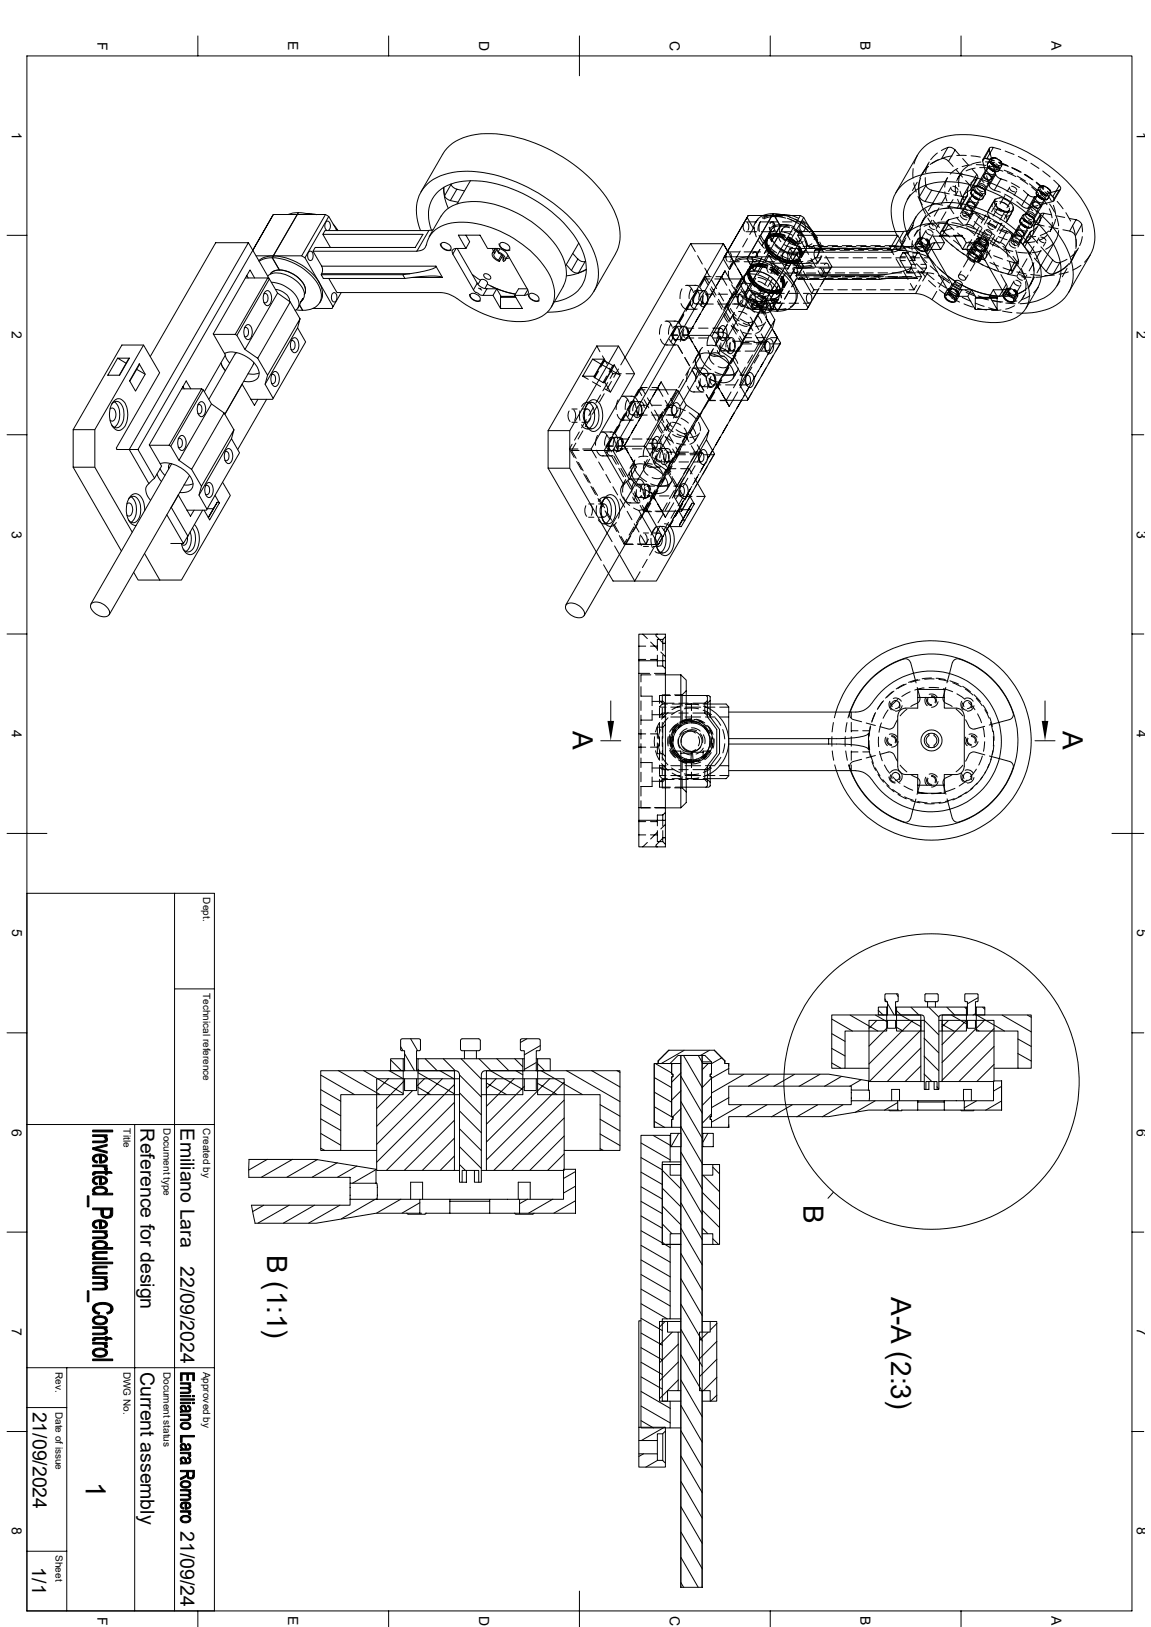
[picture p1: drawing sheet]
<svg xmlns="http://www.w3.org/2000/svg" width="297mm" height="420mm" viewBox="0 0 297 420" stroke-linecap="round" stroke-linejoin="round" font-family="sans-serif">
<defs><g id="words">
<g font-size="7.2">
<text x="147.8" y="188.8" transform="rotate(90 147.8 188.8)">A</text>
<text x="274.3" y="188.8" transform="rotate(90 274.3 188.8)">A</text>
<text x="207.3" y="311.1" transform="rotate(90 207.3 311.1)">B</text>
<text x="68.9" y="324" transform="rotate(90 68.9 324)">B (1:1)</text>
<text x="230" y="334.9" transform="rotate(90 230 334.9)">A-A (2:3)</text>
<text x="22.1" y="382.4" transform="rotate(90 22.1 382.4)">1</text>
</g>
<g font-size="5">
<text x="36.3" y="291.3" transform="rotate(90 36.3 291.3)">Reference for design</text>
<text x="46.6" y="291.3" transform="rotate(90 46.6 291.3)">Emiliano Lara</text>
<text x="46.6" y="326.9" transform="rotate(90 46.6 326.9)">22/09/2024</text>
<text x="36.3" y="354.1" transform="rotate(90 36.3 354.1)">Current assembly</text>
<text x="8.5" y="364.4" transform="rotate(90 8.5 364.4)">21/09/2024</text>
<text x="46.6" y="395.2" transform="rotate(90 46.6 395.2)">21/09/24</text>
<text x="8.3" y="404.6" transform="rotate(90 8.3 404.6)">1/1</text>
</g>
<g font-size="3.6">
<text x="25.1" y="10.8" transform="rotate(90 25.1 10.8)">F</text>
<text x="74.4" y="10.7" transform="rotate(90 74.4 10.7)">E</text>
<text x="123.6" y="10.5" transform="rotate(90 123.6 10.5)">D</text>
<text x="172.8" y="10.5" transform="rotate(90 172.8 10.5)">C</text>
<text x="222.1" y="10.7" transform="rotate(90 222.1 10.7)">B</text>
<text x="271.3" y="10.7" transform="rotate(90 271.3 10.7)">A</text>
<text x="3.1" y="34" transform="rotate(90 3.1 34)">1</text>
<text x="293.4" y="34" transform="rotate(90 293.4 34)">1</text>
<text x="3.1" y="85.5" transform="rotate(90 3.1 85.5)">2</text>
<text x="293.4" y="85.5" transform="rotate(90 293.4 85.5)">2</text>
<text x="3.1" y="136.9" transform="rotate(90 3.1 136.9)">3</text>
<text x="293.4" y="136.9" transform="rotate(90 293.4 136.9)">3</text>
<text x="3.1" y="188.4" transform="rotate(90 3.1 188.4)">4</text>
<text x="293.4" y="188.4" transform="rotate(90 293.4 188.4)">4</text>
<text x="3.1" y="239.9" transform="rotate(90 3.1 239.9)">5</text>
<text x="293.4" y="239.9" transform="rotate(90 293.4 239.9)">5</text>
<text x="3.1" y="291.3" transform="rotate(90 3.1 291.3)">6</text>
<text x="293.4" y="291.3" transform="rotate(90 293.4 291.3)">6</text>
<text x="3.1" y="342.8" transform="rotate(90 3.1 342.8)">7</text>
<text x="293.4" y="342.8" transform="rotate(90 293.4 342.8)">7</text>
<text x="3.1" y="394.3" transform="rotate(90 3.1 394.3)">8</text>
<text x="293.4" y="394.3" transform="rotate(90 293.4 394.3)">8</text>
<text x="25.1" y="417.3" transform="rotate(90 25.1 417.3)">F</text>
<text x="74.4" y="417.2" transform="rotate(90 74.4 417.2)">E</text>
<text x="123.6" y="417.1" transform="rotate(90 123.6 417.1)">D</text>
<text x="172.8" y="417.1" transform="rotate(90 172.8 417.1)">C</text>
<text x="222.1" y="417.2" transform="rotate(90 222.1 417.2)">B</text>
<text x="271.3" y="417.2" transform="rotate(90 271.3 417.2)">A</text>
</g>
<g font-size="2.6">
<text x="52.5" y="231.6" transform="rotate(90 52.5 231.6)">Dept.</text>
<text x="52.5" y="256.3" transform="rotate(90 52.5 256.3)">Technical reference</text>
<text x="31.9" y="291.3" transform="rotate(90 31.9 291.3)">Title</text>
<text x="42.2" y="291.3" transform="rotate(90 42.2 291.3)">Document type</text>
<text x="52.5" y="291.3" transform="rotate(90 52.5 291.3)">Created by</text>
<text x="14.4" y="354.1" transform="rotate(90 14.4 354.1)">Rev.</text>
<text x="31.9" y="354.1" transform="rotate(90 31.9 354.1)">DWG No.</text>
<text x="42.2" y="354.1" transform="rotate(90 42.2 354.1)">Document status</text>
<text x="52.5" y="354.1" transform="rotate(90 52.5 354.1)">Approved by</text>
<text x="14.4" y="364.4" transform="rotate(90 14.4 364.4)">Date of issue</text>
<text x="14.4" y="401.4" transform="rotate(90 14.4 401.4)">Sheet</text>
</g>
</g></defs>
<g fill="none" stroke="#000" stroke-width=".26">
<path d="M6.9 14.4h285.2v401.4h-285.2zM51.1 9.3v5.1M100.3 9.3v5.1M149.5 9.3v10.3M198.8 9.3v5.1M248 9.3v5.1M241.9 39.5l-1.7 1.7M244.6 38.1a1.79 1.79 0 0 1 1.9 .6M244.6 38.1l-1.6 2.9M244.6 38.1l-1.7 .8M246.5 38.7l1.1 1.3M246.5 38.7l-1.7 2.9"/>
<path d="M255.3 38.7l-1.7 2.9M255.3 38.7l.6 2.6M255.3 38.3l-1.7 2.9M256.3 38.1l1.9 .5M256.3 38.1a.67 .67 0 0 0-.7-.1 .67 .67 0 0 0-.3 .7M256.3 38.1l-1.7 2.9M259.4 39l2.3 .9M70.5 55.4l-5.3 9.2M77 54.9l-6.7 11.6 1.8 3.2M77 54.9l-1.4 .1-1.3 .4M77 54.9l-.3 .5h7.3l-6.1 10.6h-7.4M77 54.9l3.2 .5"/>
<path d="M79.1 55.1h.8M79.9 55.2l1.8 .2M84 55.4l.8 .5-6.1 10.6-.8-.5M84.3 59.5a1.48 1.48 0 0 1 .2-2.4 1.48 1.48 0 0 1 .3 2.4M84.8 55.9l2.2 3.6M86 57.9l1 1.4M86.7 59.2l.4 .3M87.1 59.3l.1 .2M108.5 59.5a11.3 11.3 0 0 1 .6-10.6 12.7 12.7 0 0 1 10.2-4.7 38.4 38.4 0 0 1 23.5 8.3 28.6 28.6 0 0 1 11.3 15 9.7 9.7 0 0 1-8 12.6l-2.3 .4-2.5 .1M108.6 49.5l5.6-9.7a11.2 11.2 0 0 1 8.7-5.1 33.6 33.6 0 0 1 21 5.1 34.5 34.5 0 0 1 15 15.7 11.4 11.4 0 0 1-.1 10M111.3 59.4a8.7 8.7 0 0 1 2.6-10.6 16.9 16.9 0 0 1 13-1.6 35.2 35.2 0 0 1 22.4 15.4 11 11 0 0 1 .9 11.1 10 10 0 0 1-7.1 4.2M111.8 59.3l-1.1 .2"/>
<path d="M113.8 55.8l-3.1 5.3M113.8 55.8a8.8 8.8 0 0 1 7.8-3.8 28 28 0 0 1 23.1 13.3 9 9 0 0 1 .6 8.6l-3 5.3M114.5 48.4l.2 2.6 1 2.7M114.6 48.3l.1 2.2M116.4 47.6l-1.7 2.9a1.94 1.94 0 0 0 1.5 1.2M116.4 47.5a1.87 1.87 0 0 0 1.5 1.3M117.9 48.9l-1.7 2.9 2 .4M117.9 48.9l1.9 .4M121.4 46.6l-3.5 6M192 57.7l-.1 .1a1.79 1.79 0 0 0 .3 1.8M192.5 57.3h2.7M192.5 59.8h2.7"/>
<path d="M192.8 56.1l.3-.5-5.4 9.3M192.8 56.1l1.6 2.8M192.8 56.1l-5.1 8.8M192.8 57.4a1.68 1.68 0 0 1 .2 2M193.1 55.6h6.1l-6.1 10.7M194.4 58.9l-.9 1.6M194.7 58.7l-.1 .6 .6 1.8M195.1 57.2l-.3 .4M195.6 56.7a3.2 3.2 0 0 0-1.2 2.2M196.1 57.4a3.1 3.1 0 0 0-.1 2.3M196.2 57.3a2.99 2.99 0 0 0-.6 2.3M196.3 57.1l-.3 .6"/>
<path d="M197.2 56.5a4.9 4.9 0 0 1 2.7-.6l1.3 2.1M198.5 58.7a.82 .82 0 0 0 .2 .8 .82 .82 0 0 0 .8 .2l.3-.3M198.7 57.7a.59 .59 0 0 1 .7-.4 .59 .59 0 0 1 .5 .6v.5M199 59.4l-1.1 1.9M199.1 55.5l-1.4 .4-.9 .5M199.2 55.6l2.8 .4M199.2 55.6l-1 .1-1.5 .4M199.2 55.6h7.3l-6.1 10.7h-7.3M199.5 55.2l-.3 .4M199.5 55.2l1.8 3.1a2.66 2.66 0 0 0-2 .7M199.5 55.2a4.8 4.8 0 0 0-4.6 2.3M199.5 57.2a2.95 2.95 0 0 0 .6 2.3"/>
<path d="M199.5 55.2l.4 .7 2.8 .4M199.5 55.2l-6.7 11.6 1.8 3.1M199.5 55.2a12.3 12.3 0 0 1 4.5 .9M200.2 58.5a1.75 1.75 0 0 0-1.4 1.8M200.7 57.3h-4.2M200.7 59.8h-4.2M201.5 58a5.9 5.9 0 0 1 3.6 .6M201.5 58l2.2 .4M201.5 58h-.3a2.94 2.94 0 0 0-2.5 1M201.5 58l-1.3 2.2 .2 .3-.3 .5-.2-.3M201.7 58.3a1.41 1.41 0 0 0-.4 2M201.9 59.1l-.8 1.4"/>
<path d="M201.9 57.3h2.5M201.9 59.8h2.5M202.3 60l.9 .2 1.3 .5M202.4 55.4l1.8 .3M202.6 55.7l-2.4-.3h2.2a3.3 3.3 0 0 0-2.3 .8M203.2 56.3l2.2 1M203.2 58.5a1.15 1.15 0 0 0-1.4 1.4M203.8 58.8l-2.5-.5-1.1 1.9M203.8 56l2.2 1M203.9 56.7l2.2 1M204.3 55.6l1.7 .7M204.3 58.8l.9 .4 1 .8"/>
<path d="M204.8 58.9l2 1.4M204.9 59.4l1.9 1.4M205.1 56.6l2.2 1.2M205.6 57.3h1.5M205.6 59.8h1.5M206.1 59.3l1 1.1 .3 .8M206.4 59.8l.8 1.4M206.5 58l1.9 1.4M206.5 55.6l.9 .5-6.2 10.7-.8-.5M206.9 59.8h.4M206.9 59.7a1.48 1.48 0 0 1 .2-2.4 1.48 1.48 0 0 1 .2 2.4M207 57.7l1.9 1.4"/>
<path d="M207.1 56.9l1.4 1.2M207.1 58.4l1.9 1.6M207.4 56.1l5.1 9M208.2 58.5l1.4 1.2M208.5 58.1l1 1.4M209.6 59.8l1.3 1.6M233.8 59.7l1 2.2M233.9 59.7a9.1 9.1 0 0 1 1.2-9.5 12.7 12.7 0 0 1 10.5-3.3 35.5 35.5 0 0 1 25.5 14.9 12.9 12.9 0 0 1 2.2 10.6 9 9 0 0 1-7.7 5.7M234.3 59.6l-1.1 .1M234.3 59.6a1.8 1.8 0 0 0 1.3-1.4l-1.2 2.1M234.9 50.2l-.8 1.3M235.4 58.8l-1.3 2.1"/>
<path d="M235.6 58.2l.7-2.2-3 5.3M235.6 43.5v2.5M235.8 47.2l.6 2.4M236.3 56a8.8 8.8 0 0 1 7.8-3.7 28 28 0 0 1 23.1 13.3 9 9 0 0 1 .6 8.6M236.7 47l-1.2 2.2M236.7 40.1l-.9 2.2M236.7 40.1l-5.6 9.7M236.7 40.1a11.2 11.2 0 0 1 8.7-5.1 33.6 33.6 0 0 1 21 5 34.5 34.5 0 0 1 15 15.8 11.4 11.4 0 0 1-.1 9.9M236.8 59.4l-.7 1.3M236.9 50.7l1.1 2.2M237.1 48.6l.2 2.7 1.5 3.9M237.3 59.9l.4 2.5"/>
<path d="M237.3 46.4l-.3 2.2M237.4 59.1l-1.5 1.9M237.5 59v2.5M237.6 46a6.6 6.6 0 0 0 0 5.4l1.2 .6M238 44.7l-.7 1.3M238.1 57.1l-.7 1.2M238.4 56.5l-1 2.2M238.6 53.9l1.4 2M238.8 45.8l.1 2M238.9 47.9a1.94 1.94 0 0 0 1.5 1.2M238.9 59.8l.6 .7 .8 .2M238.9 47.9l-1.7 2.9"/>
<path d="M239 55.5l-.9 1.5M239 59.5l-1.4 2.4M239.1 43.3l-1.4 2M239.1 55.8l-.8 1.1-.5 .9M239.4 59.2l.8 .2 .6 .8M239.4 56.3l1.4 2M239.5 42.3l-.7 2.3M239.6 42.9l-1.5 1.9M239.8 41.8l-1.7 2.9M239.8 58.3l.1 .2a1.29 1.29 0 0 0 1.2 .7M240.3 57.8l.8 .3 .5 .6M240.4 49.1l-1.7 2.9 4.5 1"/>
<path d="M240.4 49.1l4.5 .9M240.5 56.9l-.7 1.1M240.5 42.2l2.5-1.2a1.82 1.82 0 0 1 1.8 .6l1.2 1.4M240.7 57.6l-2.2 .8M240.8 56.9l1.6 1.8M241.3 54.4l-2 1.2M241.6 59.3l1.6 1.8M242.1 41.2l-2.1 1.3M242.3 57.9l-.7 1.1M242.3 53.7l-1.2 2.1M242.3 54.1l-2.2 1M243.3 59.6l1.8 1.6"/>
<path d="M243.8 49.5l.5 2.4M244.1 54.7l-1.2 2.1M244.1 50.5l-1.2 2.1M244.4 57.4h-2.4M244.4 57l-1.6 2.9M244.5 45.9l-.4 1-.3 1.4M244.5 45.8l-4.9 8.6M244.7 58l1.5 1.4M244.7 58l-1.6 2.9M244.8 56.7a.69 .69 0 0 0-.4 .6 .69 .69 0 0 0 .3 .7M244.8 56.7l-1.7 2.9M244.9 53l1.2 2.2"/>
<path d="M244.9 53.7l-2.4 .3M245.4 48.6l.4 .6 .9 .3M245.4 48.3l-.6 1.1M245.6 57.5l2.4 .5M245.7 40.3l-2.4 .5M245.7 59l-2.6 .6a.68 .68 0 0 0-.4 .7 .68 .68 0 0 0 .4 .6l1.4 1.4M245.9 48.1l.8 .3 .5 .6M245.9 51.5l-1.2 2.1M246 53.7l-2.5 .1M246.1 50.3l2.6 .5M246.2 53.7l2.4 .3M246.5 47.9l.2 2.4"/>
<path d="M246.8 43.9l1.6 1.8M246.8 56.1l1.7 1.9M246.9 40.1h2.4M247.1 51.4l1.1 2.2M247.1 43.5l-1.9 1.5M247.2 53.8l2.4 .4M247.2 49.3l-.7 1.2M247.4 56l-2.6 .7M247.5 45.8l-.1 2.4M247.7 49.4l1 2.2M247.8 55.6a1.77 1.77 0 0 0 1.7 1.1M248.2 51.3l-.2 1.8a.68 .68 0 0 1-1 .6l-2.5-.5"/>
<path d="M248.3 55.2l.6 .6 .7 .3M248.3 44.8l-.9 .8-.5 1.1M248.4 54.9a1.87 1.87 0 0 1 1.7 1.2M248.4 40.9l1.7 1.9M248.5 55.8l2.6-.7-1.7 2.9M248.7 50.8l-1.7 2.9M248.8 54.7l.7 .1 .6 .8M248.9 54.6l1.6 1.8M249.2 46.6l1.2 1.3M249.2 53.4l-.9 1.5M249.2 58.3l2.3 .8M249.4 52.6l1.5 1.8"/>
<path d="M249.4 58.8l1.9 1.6M249.4 58a2.1 2.1 0 0 1 1.7 .5l1.2 1.1M249.4 58l-2.5 .7M249.5 52.7a1.98 1.98 0 0 0 1.6 1.1M249.6 50.5l-1.7 3M249.6 53.2a.57 .57 0 0 0-.5 .5 .57 .57 0 0 0 .5 .6l.1 .1M249.7 50.2a.67 .67 0 0 1-1 .6M249.7 42.9l-.4 .3a7.6 7.6 0 0 0-2.2 2.9M249.7 50.2l-1.7 2.9M249.8 54.2l2.3 .7M249.9 48.3l-.2 1.9M250.1 52l.2 .1a1.79 1.79 0 0 1 1.5 1.1"/>
<path d="M250.1 47.8l-1.6 2.9M250.2 52.2a.57 .57 0 0 0-.6 .6 .57 .57 0 0 0 .6 .5v.1M250.3 51.2v.1a1.95 1.95 0 0 0 1.7 1.1M250.4 47.9a.73 .73 0 0 1 0 1.2l-1.6 1.1M250.4 50.8l-2.5 4.4M250.4 53.5a.59 .59 0 0 1 .6 .5 .59 .59 0 0 1-.5 .7M250.6 40.2l2.4 .4M250.7 42.5l-2.4 .5M250.7 50.2a2.01 2.01 0 0 0 1.9 1.3M250.8 54.5l2.3 .7M250.9 43.7l1.2 1.3-1.7 2.9M251 50.6l1 .4 .6 .7"/>
<path d="M251 54.4l-.9 1.5M251 52.5a.59 .59 0 0 1 .6 .6 .59 .59 0 0 1-.6 .6M251.1 50.3l.4 .6 .9 .3M251.1 55.1a1.77 1.77 0 0 1 1.7 .5M251.1 50l-1.4 2.4M251.2 48.9a2.42 2.42 0 0 0 2.2 1.6M251.4 49.1a.79 .79 0 0 0-.8 .6 .79 .79 0 0 0 .4 .9l.5 .5M251.4 49.5a2.09 2.09 0 0 1 1.9 1.3M251.4 57.2l2 1.5M251.6 49.8l.9 .3 .4 .6M251.6 43.4l-2.3 .7M251.8 55.3l1.9 1.6"/>
<path d="M251.9 42.5l2.5 .2M252 46.2l-1.5 1.1M252 46.2l-1.6 2.9M252.1 48.3a1.65 1.65 0 0 0 1.6 1.1M252.1 45a.7 .7 0 0 1-.1 1.2M252.1 48a2.55 2.55 0 0 1 2.2 1.6M252.3 48a.66 .66 0 0 0-.8 .5 .66 .66 0 0 0 .3 .8l.5 .4M252.3 46l-1.7 2.9M252.5 47.9l.6 .7 .8 .2M252.6 52.1l-2.5 4.4M252.6 58.6l-1.2 2.2M252.6 47.7a1.88 1.88 0 0 1 1.7 1.1"/>
<path d="M252.6 59.6l2.2 1.1M252.8 55.6l1.2 1.1M252.8 49.5a1.12 1.12 0 0 1 .5 1.9l-.5 .1M252.8 55.6l-1.7 2.9M252.8 43.3h2.5M252.9 51l-1.4 2.5M253 47.4a1.42 1.42 0 0 1 1.4 .9M253.1 48.2l-1.2-.2-.5 .2-.9 1.5 .4 .9M253.1 41.8l-2.4 .6M253.3 55.3l2.2 1M253.4 48.4a.86 .86 0 0 1 .7 .7 .86 .86 0 0 1-.4 .9l-.3 .1M253.4 46.1l-.8 1.5"/>
<path d="M253.4 59l-1.2 2.1M253.7 45.4a2.12 2.12 0 0 0 1.7 1.2M253.9 45.9a.57 .57 0 0 0-.6 .5 .57 .57 0 0 0 .5 .6l.1 .1M254 48.9l.3 1-.7 1.3-.6 .4-1.2-.2M254.1 59.8l.6 .7 .7 .2M254.1 59.5l-1.4 2.4M254.2 40.8l2.3 .6M254.3 55.8l2.2 1.1M254.3 41.8l2.4 .2M254.3 44.7l.3 .1a1.79 1.79 0 0 1 1.4 1.1M254.4 59.4l2.1 1.2M254.4 44.9a.57 .57 0 0 0-.5 .6 .57 .57 0 0 0 .5 .6h.1"/>
<path d="M254.4 55.5l-1.2 2.1M254.6 43.9v.1a1.82 1.82 0 0 0 1.6 1.1M254.6 45.4l1 3.1 .8 .5 1.7 .6M254.6 59.2l.7 .2 .6 .8M254.6 43.6l-2.5 4.3M254.6 57.6l2.2 1.2M254.7 46.2a.59 .59 0 0 1 .6 .6 .59 .59 0 0 1-.6 .6M254.9 58.3l.1 .2a1.29 1.29 0 0 0 1.3 .7M255 42.9a2.01 2.01 0 0 0 1.8 1.3M255 57.4l2.1 1.2M255.2 43.3l1 .4 .6 .7M255.2 54.2l-.4 .8 .6 1.3"/>
<path d="M255.2 47.2l-.9 1.4M255.2 45.2a.59 .59 0 0 1 .6 .6 .59 .59 0 0 1-.5 .6M255.2 55.8l-1.2 2.1M255.3 43l.4 .6 1 .3M255.4 42.7l-1.4 2.4M255.4 57.8l.9 .3 .5 .6M255.4 41.6a2.42 2.42 0 0 0 2.3 1.6M255.6 42.9l2.4 .6M255.6 56.9l-.6 1.1M255.7 41.8a.8 .8 0 0 0-.9 .6 .8 .8 0 0 0 .3 .9l.6 .5M255.7 42.2a2.09 2.09 0 0 1 1.9 1.3M255.8 42.5l.9 .3 .5 .6"/>
<path d="M256.1 52.5l-1.1 1.9M256.2 53.9l1 .2 1.2 .6M256.2 42.5l.7 2.5M256.3 40.8a2.55 2.55 0 0 1 2.2 1.5M256.3 57.1l1 .5 1.2 .2M256.5 43.6l2.3 .6M256.5 40.8a.66 .66 0 0 0-.7 .4 .66 .66 0 0 0 .3 .8l.4 .4M256.5 41.5l-1.9-.5a.68 .68 0 0 0-.7 0 .68 .68 0 0 0-.3 .6l.7 2.6M256.6 54.4l1.1 .9 .8 .3M256.6 56.9l2.1 1.4M256.7 51.6l-1.7 2.9M256.8 44.8l-2.5 4.4"/>
<path d="M256.9 51.3l-.3 .5v.7l.5 .9M256.9 45a2.06 2.06 0 0 0 1.4 1.2M256.9 45l-1.6 2.9M257 42.3a1.03 1.03 0 0 1 .9 .9 1.03 1.03 0 0 1-.6 1h-.3M257.1 52.5a1.54 1.54 0 0 0 .9 1.8M257.1 52.5v.3M257.1 43.7l-1.4 2.5M257.1 52.5l-1.2 2.2M257.3 53.4l1.1 .9 .6 .3M257.3 40.9l-.6-.2-1 .2-.9 1.6 .3 .8M257.3 52a1.08 1.08 0 0 0-1.3 1.4M257.4 57.9l-.6 1.1"/>
<path d="M257.5 53.7l-1.3 2.1M257.5 57.4l2 1.4M257.6 41.1a.86 .86 0 0 1 .7 .8 .86 .86 0 0 1-.4 .9h-.2M257.7 41.9l2.3 .9-2.3-.9M257.9 59.4l2.2 .8M257.9 42.2l2.3 .7M257.9 53.8l1.3 .7 .8 .1 .4-.2-1.3 2.2M257.9 51l1.4 .3 .8 .4M258 52.1l1 .2 .9 .6M258 51.1a1.04 1.04 0 0 0-1.2 1.4M258 54.1l1 .6 1.1 .2M258.3 59.1l1.5 .6"/>
<path d="M258.3 41.6l.3 .9-.7 1.4-.7 .4-1.2-.2M258.3 46.2l1.5 .5M258.3 46.2l-1.7 2.9M258.5 52.2l1 .4 .9 .8M258.5 57.6l-1.2 2.1M259 51.3l.9 .4 .9 .8M259.1 43.9l2.3 1M259.2 58.2l-1.3 2.1M259.2 50.1l2.2 1.3M259.2 54.7l-1.2 2.1M259.3 55.4l.5 .7a1.06 1.06 0 0 1-.3 1.3M259.3 50.5l-1.2 2.1"/>
<path d="M259.7 59l1.8 1.5M259.8 59.7a1.9 1.9 0 0 1 1.4 1.1M259.8 59.7l-1.7 2.9M259.9 44.6l2.3 1M260.4 53.8a.93 .93 0 0 1-.4 .9 .93 .93 0 0 1-1 0M260.5 59.6l1.8 1.7M260.5 48.6l.7 .8 .7 .1M260.6 48.3l-.7 1.1M260.9 55.3l-1.1 1.8M260.9 54.4l.1 .3a1.14 1.14 0 0 1-1.4 1.1M260.9 52.5l.6 1.1-.3 .9M260.9 47.2l2.2 1.2"/>
<path d="M261 48.1l.9 .3 .5 .6M261.1 51.5l-1.3 2.1M261.4 43.4l2.1 1M261.4 53.4v.6l-.3 .5-1 .2M261.4 54.3l-1.6 2.9M262.1 59.9v.1a2.12 2.12 0 0 0 1.6 1.1M262.3 49.3l-.6 1.2M262.4 52.1l1.2 1a2.1 2.1 0 0 0 1.7 .6M262.5 45.5l2.1 1.2M262.7 59.3l.2 .1a1.79 1.79 0 0 1 1.5 1.1M262.8 40.4l2.2 1.1M262.8 59.5a.57 .57 0 0 0-.5 .5 .57 .57 0 0 0 .5 .6v.1"/>
<path d="M262.9 58.5a1.82 1.82 0 0 0 1.7 1.1M263 58.1l-2.5 4.4M263.2 46.2l2 1.3M263.3 44.4l-2.2-1.1 2.2 1.1M263.4 57.5a2.01 2.01 0 0 0 1.8 1.3M263.6 57.9l1 .4 .6 .7M263.6 59.8a.59 .59 0 0 1 .6 .5 .59 .59 0 0 1-.5 .7M263.7 57.6l.4 .6 .9 .3M263.7 57.3l-1.4 2.4M263.8 56.2a2.42 2.42 0 0 0 2.3 1.5M264 56.4a.8 .8 0 0 0-.8 .5 .8 .8 0 0 0 .3 1l.6 .5M264 56.8a2.09 2.09 0 0 1 1.9 1.3"/>
<path d="M264.1 49.1l1.2 1.1M264.2 57.1l.9 .3 .5 .6M264.6 45l2 1.4M264.6 55.6h.1a1.83 1.83 0 0 0 1.6 1.1M264.7 55.3a2.55 2.55 0 0 1 2.2 1.6M264.9 55.3a.66 .66 0 0 0-.7 .5 .66 .66 0 0 0 .3 .8l.4 .4M265.1 55.2l.6 .6 .8 .3M265.2 59.4l-2.5 4.4M265.3 54.9l.4 .1a1.51 1.51 0 0 1 1.2 1.1M265.3 50.2a1.86 1.86 0 0 0 1.7 .6M265.3 50.2l-1.7 2.9M265.4 56.8a1.31 1.31 0 0 1 .7 1.8l-.7 .2"/>
<path d="M265.5 58.3l-1.4 2.4M265.6 54.7a1.55 1.55 0 0 1 1.4 .9M265.6 47.5l1.9 1.5M265.7 55.5l-1.2-.3-.5 .3-.9 1.5 .3 .9M265.8 59.9l-1.7 2.9M266 55.7a.86 .86 0 0 1 .7 .7 .86 .86 0 0 1-.4 .9l-.2 .1M266 53.4l-.8 1.5M266 42.1l2.1 1.4M266.1 59.7a.64 .64 0 0 0 0 1.1M266.1 59.7l-1.7 2.9M266.2 48.3l1.8 1.6M266.3 52.7a1.97 1.97 0 0 0 1.7 1.1"/>
<path d="M266.4 46.3l-2.1-1.3 2.1 1.4M266.5 53.2a.57 .57 0 0 0-.6 .5 .57 .57 0 0 0 .5 .6l.1 .1M266.7 56.2l.3 .9-.8 1.4-.6 .4-1.2-.2M267 52l.2 .1a1.79 1.79 0 0 1 1.4 1.1M267 52.2a.57 .57 0 0 0-.5 .6 .57 .57 0 0 0 .5 .5l.1 .1M267.2 51.2v.1a1.82 1.82 0 0 0 1.6 1.1M267.2 50.8l-2.5 4.4M267.3 53.5a.59 .59 0 0 1 .6 .5 .59 .59 0 0 1-.6 .7M267.4 47l1.9 1.6-1.9-1.5M267.5 47.2l1.7 1.7M267.5 50.2a2.16 2.16 0 0 0 2 1.3M267.6 58.6l-1.5 1.1"/>
<path d="M267.8 50.6h.2a1.93 1.93 0 0 1 1.5 1.1M267.8 54.4l-.8 1.5M267.8 53l-2.5 .7M267.8 52.5a.59 .59 0 0 1 .6 .6 .59 .59 0 0 1-.5 .6M267.9 50.3l.7 .8 .7 .1M268 58.1l-1.7 2.9M268 50l-1.4 2.4M268.1 48.9a2.42 2.42 0 0 0 2.2 1.6M268.3 49.1a.86 .86 0 0 0-.9 .7 .86 .86 0 0 0 .6 1l.3 .3M268.3 49.5a1.96 1.96 0 0 1 1.8 1.3M268.4 55.6l-.2 1.9M268.4 55.6l-1.7 2.9"/>
<path d="M268.5 55.3l-1.7 2.9M268.8 50.8l1.4 2M268.9 48a2.41 2.41 0 0 1 2.2 1.6M269.1 44.2l1.9 1.5M269.1 48a.66 .66 0 0 0-.7 .5 .66 .66 0 0 0 .3 .8l.5 .4M269.4 52.1l-2.5 4.4M269.4 55.1a.62 .62 0 0 0-.7-.1 .62 .62 0 0 0-.3 .6M269.4 55.1l1.7 .3M269.4 55.1l-1.6 2.9M269.5 58.3l-1.7-.3a.7 .7 0 0 0-1.1 .5l-.2 2M269.5 50.1l-2.5 .7-1.7 2.9M269.6 49.5a1.33 1.33 0 0 1 .7 1.9l-.6 .1"/>
<path d="M269.7 51l-1.3 2.5M269.8 50.7l-.6-.7-.8-.2 1.7 1.8M269.9 48.2l-1.2-.2-.5 .2-.8 1.5 .3 .9M270 49.9l1.3 2M270.3 49.4l1.4 1.4a.67 .67 0 0 1 .3 .6 .67 .67 0 0 1-.4 .6l-2.6 .7M270.3 48.4a.86 .86 0 0 1 .7 .7 .86 .86 0 0 1-.5 .9l-.2 .1M270.3 49.4l1.7 1.7M270.6 59.6l-2.2 1.2M270.7 58.5l2.4 .6M270.8 53.9l.7 2.3M270.8 52.7l1.3 2M270.8 48.9l.4 .9-.7 1.4-.7 .4-1.2-.2"/>
<path d="M271.6 57.4l-.3 1.7-.4 .6M271.8 58.3l-.9 1.5M271.8 53l.6 2.4M271.9 46.5l1.4 1.4M272.3 55.7l2.4 .4M272.4 56.6l-.5 1.4-.5 .8M272.6 55.9l.6 2.4M272.8 52l1.5 1.9M273.2 59.5l-.3 1.4-.4 .9M273.3 49.1l-2.6 .7M273.3 49.1l-1.7 2.9M273.3 47.9a.67 .67 0 0 1 .4 .6 .67 .67 0 0 1-.4 .6"/>
<path d="M273.3 47.9l-1.6 2.9M273.6 48.9l-1.7 2.9M274.3 59.3l1.9 .4a1.7 1.7 0 0 1 1.3 1.2l.1 2.7M275 54.9l1.2 2.2M275.9 56.4l1.8 .3M276.7 58.2l.8 2.3M277.7 56.7a1.98 1.98 0 0 1 1.4 1.3M277.7 56.7l-1.7 2.9M279.1 58l.2 1.9M279.1 58l-1.6 2.9M1.8 60.7h5.1M63.3 71.8h5.8"/>
<path d="M63.7 71.2l.4 .6M64.1 62.7h-8.4l-16.9 29.3M65.2 64.6l5.3-9.2h6.2l-6.2 10.6h-4.4M65.2 64.6l-1.1-1.9-30.7 53.3h2.2l4.3 7.4M65.7 71.8l-1.2-2.1-9.5 16.5 3.2 5.5-5.5 9.4M68.1 75.9a.81 .81 0 0 1 .9 .1 .81 .81 0 0 1 .2 1 .81 .81 0 0 1-.2 .9 .81 .81 0 0 1-.9 .1M68.3 75.4a.91 .91 0 0 1 1.1-.3 .91 .91 0 0 1 .6 1 2.23 2.23 0 0 1-1 2.8 2.36 2.36 0 0 1-.7-3.5zM69.1 71.2a4.6 4.6 0 0 1 5.1-.1 6.2 6.2 0 0 1 4.3 5.1l-.3 1.1M69.4 71.9l-4.2-7.3-29.6 51.4M69.5 72l2.1 3.6-8.4 14.6-2.1-3.6zM69.5 72l-.4-.2-8.4 14.5 .4 .3M70 72.9a8 8 0 0 1 7.1 5v.9a1.63 1.63 0 0 1-.9 1.3"/>
<path d="M70 70.4l-.2 .3a4 4 0 0 1 4.8-.5 6.5 6.5 0 0 1 4.2 4.6l-.3 1.2a2.93 2.93 0 0 0-.8-3.5 7 7 0 0 0-7-2.5zM70.2 66.5l-1.8 .3-1.6 .6M70.2 66.5a14.3 14.3 0 0 1 12.4 8.1 3.7 3.7 0 0 1-3.1 5.4l-1.4 .1M70.3 66.5l1.8 3.2M70.5 66.1a5.5 5.5 0 0 0-3.7 1.2M70.5 66l-.2 .5M70.5 66.1a14.5 14.5 0 0 1 12.3 7.8 4.4 4.4 0 0 1-.3 4.2M71.1 74.7a3.8 3.8 0 0 1 3.6 3.1M71.6 75.6l3.3 2.3 2.5 4.4-.6 2.3M74.9 77.9l-8.4 14.6-3.3-2.3M76.5 80l1.6 .1M77.3 78.7l.8 1.4"/>
<path d="M77.6 77.9h.1M77.7 77.9l.5-.9-.4 .6-.9 1.9M78.7 66.5l7.2 12.7 2.2-3.7M79.8 65l.1-.1a1.26 1.26 0 0 1 .7 2 .66 .66 0 0 1-.8 .3 .66 .66 0 0 1-.4-.8l.1-1zM80.8 64.9l.5-1h25.8l2-3.4h-25.8l.6-1h26.8l-3.1 5.4M83 68.7h29.5M83 70.7l-.1 .2M83 68.7a2.35 2.35 0 0 1 0 2M83 70.7h22.7M83.3 60.5l2 3.4M84.8 71.9l2.2 3.6h26.7a7.4 7.4 0 0 1 4.2 1.6M85.9 75.7l.2-.1a1.26 1.26 0 0 1 .6 2 .66 .66 0 0 1-.8 .3 .66 .66 0 0 1-.3-.8v-1z"/>
<path d="M85.9 79.2l-.2 .4h-5M103.9 70.9h-21l.5 1h21.1M105.7 70.7l-1.8 .2 .6 1 1.8-.3M106.3 71.6l4.7-.4a6.3 6.3 0 0 1 3.1 .4M107.6 64.9h-26.8l2.2 3.8M110 63.2a2.15 2.15 0 0 1-2.4 1.6M110 63.3a7.4 7.4 0 0 1 7.4-5.9 27.1 27.1 0 0 1 19.4 7.3 18.2 18.2 0 0 1 6.2 10.1 6.8 6.8 0 0 1-5.7 7.8 22.9 22.9 0 0 1-16-3.3l-3.3-2.2M112.5 68.7l1.7 2.9h-7.9M112.5 68.7v.1a9.3 9.3 0 0 1-4.4 1.5l-2.4 .4M113.6 62.9l.2 .7 .8 .7 .9 .4 1-.2M114 62.7a2.02 2.02 0 0 1 2.4 1.4l-.1 .2a1.76 1.76 0 0 1-2.5-1.2zM117.7 64.1a.87 .87 0 0 0-.9 .4 .87 .87 0 0 0 .1 1.1"/>
<path d="M118 64.1l5.1 9M120.2 64.1h-2.5l-.9 1.5 5.4 9.2M120.2 60.7l1 1.7-1 1.7M120.2 64.1l-1.9-3.4h5.6l1.9 3.4h2.6M121.2 76l.3 .8 .8 .7 .8 .3 .9-.2M121.5 75.8a2.02 2.02 0 0 1 2.5 1.4l-.1 .2a1.76 1.76 0 0 1-2.6-1.2zM121.9 70.9l2.1 1.4M122.2 74.8l.7 .8M122.9 75.4l.8 .5M123.1 73.1l-.9 1.7M123.1 73.1a3.1 3.1 0 0 0 2.5 1.4M123.5 74.4l.8 .5"/>
<path d="M123.6 76l1 .2M123.8 74.4l.3 .2M124 72.3a1.19 1.19 0 0 1 1.8 1M124 72.3l-.6 1.1M125 70.7a1.25 1.25 0 0 1 1.6 1.2 1.17 1.17 0 0 1-1.8-1zM125.8 73.4a22.7 22.7 0 0 0 7.2 2.5M125.8 73.3l-.7 1.2M126.7 73.8l3.1 1.3 3.2 .8M127.1 64.1l.2 .8M127.4 65a1 1 0 0 0 .2 1.8l1.3 .7M127.6 65.4a1.16 1.16 0 0 0 1.1 1.7M127.8 64.1l-.8 1.2"/>
<path d="M127.9 64.1l-.5 .9 .2 .4M128.2 74.5l-1 1.7 2 3.4M128.2 74.5l1.1 2M128.2 74.5h-2.6l-.9 1.7h2.5M128.3 64.3l.3 .8M128.4 64.1l-.8 1.3M128.4 64.1a3.1 3.1 0 0 1 2.5 1.5M128.5 65a1.97 1.97 0 0 1 1.8 2.2l-.3 .3M128.8 62.9l.2 .7 .8 .7 .8 .4 1-.2M129 64.2l-.5 .8 .2 .4a1.16 1.16 0 0 1 1.1 1.7M129.2 62.7a2.02 2.02 0 0 1 2.4 1.4l-.1 .2a1.76 1.76 0 0 1-2.6-1.2zM129.4 66.5l.6 .2"/>
<path d="M129.4 65.8l-.7 1.3 .2 .4 .7-1.5M129.7 66h.1M130 66.8l-.2 .3 .2 .4M130.9 65.6l5.3 9.2-.9 1.4h-2.5M131.1 65.9l-.8 1.3M131.4 66.5l-.8 .2M133 76.5h-3.7l-.1 .3M136.1 74.5h-2.3l-1 1.7 2 3.4h-5.6v-2.8h3.9M136.1 74.8a.87 .87 0 0 1 .2 1 .87 .87 0 0 1-1 .4M136.3 76l.3 .8 .8 .7 .9 .3 .8-.2M136.7 75.8a2.02 2.02 0 0 1 2.4 1.4l-.1 .2a1.76 1.76 0 0 1-2.5-1.2zM147.8 65.4l1.3 1.5-1.7 2.9-1.3-1.5"/>
<path d="M149.1 66.8a1.79 1.79 0 0 0 1.9 .7M149.4 62.7l-3.4 5.9M151 67.6l-1.7 2.9M151.1 67.5h-.1M151.3 69.5l-1 .5a2.07 2.07 0 0 1-2.9-.2M151.3 69.6l-2.3 1-2.8 .6M158.8 65.5l-5.6 9.7M175.7 78.4l.5 .8a1.23 1.23 0 0 0 1.4 .6M176 74.5l-.4 1-.1 1.6M176.9 73.7a1.57 1.57 0 0 1 1.9 1.4M177.2 79.8h2.4M177.2 73.7h2.4"/>
<path d="M178.1 78.4l.4 .8a1.29 1.29 0 0 0 1.4 .6M178.2 62.9h8.4l1.4 2.3M178.2 62.9l1.2 2M178.2 62.9l-18 31.3M178.2 78.2l-1.2 2.1M178.3 77.9l-1.2 2.1M178.4 74.5l-.6 1.6v1M178.6 76.9a1.12 1.12 0 0 0 1.4 1.4l.3-.3M178.9 75.5a.79 .79 0 0 1 .9-.5 .79 .79 0 0 1 .6 .9l.2 .7M179 76.4l-.1 1.3-.4 1.2M179.2 73.7a1.57 1.57 0 0 1 1.9 1.4M179.6 75h2.1"/>
<path d="M179.6 78.4h2.1M180 66l1.2 2.2M180.1 75.1l-1.2 2.1M180.1 74.7l-1.2 2.1M180.8 76.9a1.1 1.1 0 0 0 1.3 1.4l.4-.3M181 75.4a2.34 2.34 0 0 0-.7 2M181.1 75.5a.79 .79 0 0 1 .9-.5 .79 .79 0 0 1 .6 .9l.1 .7M181.4 76.4l-.1 1.3-.5 1.2M181.5 76.3l-.2 1.1 .4 .9M181.8 72h1.4M181.9 69.2l1.2 2.1M182 71.4h1.5"/>
<path d="M182 75.9h2.1M182 78.5h2.1M182 71.4l.9 1.6M182 71.4l-1.2 2.2M182 75.5l.4 .7 .2 1.4M182.2 75.9l.3 .4M182.4 76.1a2.09 2.09 0 0 1-.9 3.1l-.4-.1-.5-.6M182.5 77.9l-1.2 2.1M182.7 73.5l-.9-1.5-1.1 2M183.3 74.5l1.2 2.2M183.6 74l1.2 2.2M183.7 72.4l1.2 2.1"/>
<path d="M184.4 74.7l-1.3 2.1M184.4 72h7.2M184.7 71.4h1.6M185.1 77.7l1.2 2.1M185.3 75.9h2.4M185.3 78.5h2.4M185.4 77.3l1.2 2.1M185.5 75.6l1.2 2.1M186.2 71.4l1.3 2.3M186.2 71.4l-1.2 2.2M186.9 66.3h6.2M186.9 66.3l-.3 .5 1.7 2.8"/>
<path d="M187.1 69.9l-9.5 16.5M187.1 69.9l1.8 3.3M187.1 69.9l-.9 1.5M187.4 78.8l1.2 2.1M187.5 65.4a2.12 2.12 0 0 0 .2 2M187.7 64.9l-.8 1.4M187.7 64.9l-1.1 1.9M187.8 64.9l-1.2-2-30.7 53.4M187.8 64.9l4.2 7.4M187.8 64.9l-29.6 51.4M187.9 78.2a2.83 2.83 0 0 0 .4 2.2M188 70v.9l.3 1.5"/>
<path d="M188 77.6l-1.1 2M188 65h2.8M188 67.6h2.8M188.2 74.8l.9 1.6M188.3 69.6a4.2 4.2 0 0 1 4.2-3.3 14.7 14.7 0 0 1 12.7 7.4l.5 2v1.2l-.4 1M188.3 78.6a1.93 1.93 0 0 0-1.6 1.5M188.4 65.2l.1 .2a1.88 1.88 0 0 1 .1 1.8M188.5 79.6l1.4 1.9M188.6 66.3l1.2 2.1M188.7 68.3l-.3 .5M188.8 73.5l1.5 2M189 75.9h2"/>
<path d="M189 78.5h2M189.1 76.4a1.9 1.9 0 0 0-1 2.1M189.2 68l-.9 1.6M189.4 67.7l-1 1.1M189.4 75.3l-1.1 1.9M189.4 67.7a9.1 9.1 0 0 1 8.4 .2 13 13 0 0 1 7.6 7.6 3.8 3.8 0 0 1-4 4.8l-2.4-.1-1.5-.3M189.4 78.4l2.3 .5M189.5 74.3l.7 1.1M189.7 75l.2 1.2 .5 1.1M190.2 75.4l-1.1 1M190.2 73.9a3.8 3.8 0 0 1 4.2-.5 7.1 7.1 0 0 1 5.3 5.2l-.1 .4a1.63 1.63 0 0 1-.9 1.4M190.4 69.4l1.3 2.3"/>
<path d="M190.5 78.1l.3 .5M190.5 76.5a3.1 3.1 0 0 0-2.1 .7M190.6 78.3a.81 .81 0 0 0 .9-.2 .81 .81 0 0 0 .2-.9 .79 .79 0 0 0-.2-1 .79 .79 0 0 0-1 .1l-.2 .4a1.8 1.8 0 0 0 .3 1.6M190.8 75.9l-.3 .4M190.9 75.7a.91 .91 0 0 1 1.1-.3 .91 .91 0 0 1 .5 1 2.23 2.23 0 0 1-.9 2.8 2.36 2.36 0 0 1-.7-3.5zM191 64.8l-1.2 2.1M191.1 72.6a2.85 2.85 0 0 1 3.8-1.8 7.7 7.7 0 0 1 6.2 5.3l-.3 1.2M191.1 76.3l2 1.6M191.1 72.3l-1.1 1.9M191.2 74.7l1.5 2M191.2 78.2l2 1.5M191.3 77.5l-1.2 2.1"/>
<path d="M191.3 73.8l.6 1.3 .7 .7M191.3 71.8l-1.4 2.4M191.7 71.7l.3 .6M191.7 71.7a2.06 2.06 0 0 0-.8 1.9M191.7 76.6l2.2 .8M192 72.3l-1.8 3.1M192.1 72.3l2 3.6-8.3 14.6-2.1-3.7zM192.1 72.3l-.5-.3-8.3 14.6 .4 .2M192.3 76.6l1.6 2.8M192.3 76.6l1.8 1.3M192.3 71a2.24 2.24 0 0 0-.1 2M192.3 71a2.37 2.37 0 0 0 .2 2.5"/>
<path d="M192.6 78.5l.7 1 1.1 .4M192.8 79.3l1.9 1.3M192.9 61.6l-1.3 2.2M192.9 74.1l1.7 1.7M192.9 70.2v.1a3.3 3.3 0 0 0 .7 2.2M192.9 77.4l1-.1 1.6 .8M193.1 66.3l-.3 .5 1.8 3.1M193.1 69.6l-.8 1.4M193.1 71.7l1.5 2M193.1 74.3l-1.2 2.2M193.1 77.8l1.2 .7 1.4 .5M193.2 69.8h-.1a3.5 3.5 0 0 0 .8 2.2"/>
<path d="M193.2 75l-.9 1.6M193.2 74.5l1.9 1.6M193.3 70.1a2.84 2.84 0 0 0 .5 2.4M193.4 71.2l.8 1.3 .7 .7M193.4 71.7l1.4 1.8M193.4 77.3h1.3M193.5 69.7a2.72 2.72 0 0 0 .6 2.3M193.5 76.6l2.2 1.3M193.6 75a3.8 3.8 0 0 1 3.6 3.1l-.3 .5-.9 .4M193.6 75a1.21 1.21 0 0 0-1.2 .5 1.21 1.21 0 0 0 0 1.3M193.7 76.1l-.1 .2a1.79 1.79 0 0 0 .2 1.8M193.7 77.4l1.9 1"/>
<path d="M193.7 69.3l-.3 .4M193.7 73.2l-1.4 2.4M193.7 71.2l1.4 1.9M193.9 79.4l.8 .5h2.5M193.9 78.5l.4 1.3 .1 .1 .3-.4M194.1 66.4a.75 .75 0 0 0 .2 .9 .75 .75 0 0 0 .9 .1l.1-.2M194.1 78.5l2.2 1M194.1 75.9l3.3 2.3 2.5 4.3-.6 2.4 1.3 2.3M194.2 75.7h2.7M194.2 78.3h2.7M194.2 68.7l1.7-.5-.3 .5M194.3 68.7a1.84 1.84 0 0 0-1.4 1.8"/>
<path d="M194.3 67.6l-.9 1.5M194.3 65.4a.57 .57 0 0 1 .6-.4 .57 .57 0 0 1 .5 .7l.1 .5M194.4 72.6a1.2 1.2 0 0 0-.5 2M194.4 73.4l2 1.5M194.4 77.4a.71 .71 0 0 1 .8 0 .71 .71 0 0 1 .3 .7M194.5 68.9a1.85 1.85 0 0 0-1.3 1.7M194.5 72l-.3 .5 .1 .7 .5 .8M194.5 75.9h.1a1.94 1.94 0 0 1 .1 2M194.6 68.2a1.94 1.94 0 0 0-1.5 1.8M194.6 73.4l2 1.4M194.6 69.9l-1.3 .3-1 .8M194.6 69.9a7.6 7.6 0 0 1 6.7 4.7l.1 .9-.3 .7a3.2 3.2 0 0 0-1.2-3.9 7 7 0 0 0-6.6-2.1l-1 .8"/>
<path d="M194.7 72.9l1.9 1.5M194.7 77.8h2.2M194.7 75.5l1.5 .8 .9 .2 1 1.9M194.8 68.4a1.73 1.73 0 0 0-1.3 1.7M194.8 79.5h2.1M194.8 77.8l-.9 1.6M194.9 77.9l1.7 1.6M194.9 72.9l2 1.4M195 71.1l-1.2 2.1M195 71.8l-1.2 2.1M195.2 78.6a.54 .54 0 0 0-.5-.8 .54 .54 0 0 0-.5 .8l.2 .6 .3 .3M195.2 78.6l.2 .2a.5 .5 0 0 1-.1 .7 .5 .5 0 0 1-.6 0"/>
<path d="M195.2 78.4l2.3 .9M195.5 68.5l2.4 .5M195.5 68.5a2.66 2.66 0 0 0-2.1 .7M195.5 68.5l.1 .2M195.5 78.1l-.3 .5M195.5 68.5l2.1 .4M195.5 68.5l-.9 1.4M195.5 70.1l-1.1 2.1M195.6 74.4l2.2 1.1M195.6 78.4l.8 1.4M195.6 78.4l1.3 2.3M195.6 72.6l1.3 .5 .8 .6"/>
<path d="M195.6 71.6l.9 .2 1.3 .6M195.6 68.7l2.3 .5M195.6 68.7l-.7 .1-1 .4M195.6 68.7l1.8 .3M195.7 74.8l1 .5 1.1 .2M195.7 76.4l2.3 .8M195.7 78.3l-1 1.6M195.7 74.3l2.3 1 1.5 .2M195.7 62.2l1.5 1.9M195.7 68l2.5 .5M195.7 68l-1.3 .2-.7 .5M195.7 68l.2 .2-.3 .5-.1-.2"/>
<path d="M195.7 68l2.2 .4M195.7 68l.2 .2M195.9 68.2l2.2 .5M195.9 73.9l2.2 1.1M195.9 60.8l1.2 2.1M195.9 68.2l1.7 .3M196 73.8l1.4 .7 2.4 .6-.3 .4M196.1 64.4l-1.2 2.1M196.2 76.6l1.1 .4 1.5 .2M196.3 65h-4.3M196.3 67.6h-4.3M196.4 60.9l1.3 2"/>
<path d="M196.4 79.8l-1.8 3.1M196.4 79.8l.9 1.6M196.4 78.7l.1 .3a.41 .41 0 0 0 .2 .5 .41 .41 0 0 0 .5-.3M196.6 78.1a.43 .43 0 0 1 .6-.2 .43 .43 0 0 1 .2 .5v.2M196.6 66.5l-.9 1.5M196.7 74.6l-1.2 2.2M196.8 77.9l-.1 .1a1.57 1.57 0 0 0 .3 1.6M196.9 78.2l1.2 .2M196.9 68.6l-1.2 2.1M197.1 76.5l-1.4 2.5 1 1.8M197.2 77.6h2.2M197.3 79.8h1.8"/>
<path d="M197.4 62.5v.1a3.1 3.1 0 0 0 .7 2.1M197.4 76.5l-1.4 2.5 1.2 1.8M197.4 78.2l-8.3 14.6-3.3-2.3M197.5 65h2.4M197.5 75.4l2.1 .4M197.5 75.1l-1.2 2.1M197.5 77.7h.1a1.56 1.56 0 0 1 .1 1.7M197.6 61.8l-.9 1.5M197.6 63.9l.8 1.3 .7 .7M197.7 62l-.1 .1a3.1 3.1 0 0 0 .8 2.2M197.7 62.4a2.72 2.72 0 0 0 .6 2.3M197.8 74.9l2.1 .4"/>
<path d="M197.9 63.5l1.4 1.9M197.9 63.8l1.8 1.6M197.9 64l1.4 1.8M198 61.9a2.84 2.84 0 0 0 .6 2.3M198.1 78.4l-1.4 2.4M198.1 68.3a1.78 1.78 0 0 0 .2 2M198.1 64.9l2 1.5M198.2 63.5l1.4 1.8M198.2 61.5l-.3 .5M198.4 60.2a3.4 3.4 0 0 0 .8 2.2M198.4 65.9l1.9 1.3M198.4 65.9l-.9 1.7h2.4"/>
<path d="M198.4 65.9l1.7 2.8M198.5 69.5l2 1.4M198.5 63.3l-1.3 2.1M198.5 79.9h9.7M198.5 74.7a1.17 1.17 0 0 1 0 1.2 1.17 1.17 0 0 1-1.1 .6l1.2 1.9M198.5 71.4l-1.2 2.1M198.5 63.8l1.9 1.5M198.6 78.4l-1.4 2.4M198.6 73.1a1.42 1.42 0 0 1 .3 2.1M198.7 78.5l.2 1.2 .2 .2 .2-.2M198.7 67.9h2.7M198.7 70.5h2.7"/>
<path d="M198.7 79.7l2.2 .2M198.8 69.4l1.9 1.4M198.8 60.1a3.3 3.3 0 0 0 .7 2.2M198.8 60.9a1.84 1.84 0 0 0-1.4 1.8M198.8 69l1.9 1.4M198.8 78.7l.1 .5 .4 .5M198.8 77.2l1.8 3.2 .3-.5M198.8 77.2a2.59 2.59 0 0 0 2.3-1 2.37 2.37 0 0 1-1.9 1M198.9 69.7l1.8 1.4M198.9 65.7l1.9 1.4M198.9 75.5a3.1 3.1 0 0 0 2.3-.4l-1.7 .4M199 61.1a1.73 1.73 0 0 0-1.3 1.7"/>
<path d="M199 69.6l2 1.4M199 61.5l.8 1.2 .7 .8M199 68.1l.1 .2a1.88 1.88 0 0 1 .1 1.8M199 68.9l2 1.5M199.1 60.4a1.82 1.82 0 0 0-1.5 1.8M199.1 77.4a.73 .73 0 0 1 .8 0 .73 .73 0 0 1 .3 .7M199.1 65.6l1.7 1.3 2.6 1.1M199.1 65.2l2 1.4M199.2 69.2l1.8 1.4M199.2 63.8l-3.6 6.3M199.3 69l1.9 1.6M199.3 60.7a1.81 1.81 0 0 0-1.4 1.7"/>
<path d="M199.3 77.6a.71 .71 0 0 1 .8 .8M199.3 71.9l-1.2 2.1M199.4 65.2l2 1.3M199.4 77.3h1.3M199.5 75.5l.1 .3M199.6 79.5l-.1 .2M199.6 79.5l-.5 .4M199.6 75.8l-.8 1.4M199.9 60.7l2.5 .5M199.9 60.7a2.93 2.93 0 0 0-2 .7M199.9 75.3l-.1-.2-.3 .4 .1 .3-.8 1.4M199.9 60.7l2.2 .4"/>
<path d="M199.9 60.7l.2 .3M199.9 60.7l-.8 1.5M200 63.3l2 1.5M200.1 66.6l2.2 1.1M200.1 61l2.2 .4M200.1 61l-1.7 .4M200.1 61l1.7 .3M200.1 68.7l-1 1.7M200.1 68.7l.8 .5M200.1 78.4l-1 .8a.28 .28 0 0 0-.3 .3 .28 .28 0 0 0 .5 .2M200.2 78.1h.1M200.2 78.1l-.1 .3"/>
<path d="M200.2 66.5l1.4 .8 2.4 .5M200.2 60.2l2.4 .5M200.2 60.2l2.2 .5M200.2 78.1l.6-.8-.4 .3-.8 1.9M200.2 77.1a.76 .76 0 0 0 .2 .9 .76 .76 0 0 0 .9 0l.1-.1M200.3 63.2l2 1.5M200.4 60.5l2.2 .5M200.4 66.2l2.2 1M200.4 60.5l-.2-.3a2.45 2.45 0 0 0-2 .7M200.4 60.5h-.8l-.9 .4M200.4 60.5l1.7 .3M200.4 60.5l-.3 .5"/>
<path d="M200.4 76.1a.64 .64 0 0 1 .8-.3 .64 .64 0 0 1 .4 .7v.4M200.5 66l2.1 1M200.5 61.6l-1.2 2.1M200.7 77.5l.2-.2a2.65 2.65 0 0 1-2.3 1.1M200.7 66.1l2.2 1.1M200.8 60.5l1.8 1.6M200.8 73.8l-.9 1.5M200.9 69.2h2.5M200.9 69.2l-1 1.6M201 60.6l-1.1 2.1M201.1 65h1.5M201.1 67.6h1.5"/>
<path d="M201.2 66.8l7.3 12.6M201.3 60.3l-.4 .8 .6 1.3M201.3 71.8a2.72 2.72 0 0 1 .6 2.3M201.4 67.8l2.3 .9M201.4 74.6l-.9 .4h-1.3M201.4 75.3a3.2 3.2 0 0 1-2.4 .4M201.4 72a2.57 2.57 0 0 1 .4 2.2M201.5 64.2l2.2 1.1M201.5 65.9l2.2 1M201.5 74.6l-1.7 .5 .1 .2M201.5 71.8l.6 1 .1 1.2M201.5 71.3a2.72 2.72 0 0 1 .6 2.3"/>
<path d="M201.7 75.1a2.66 2.66 0 0 1-2.1 .7M201.7 71.5a2.7 2.7 0 0 1 .4 2.2M201.7 74.8l-1.4 .5-1-.1M201.7 72a2.7 2.7 0 0 1 .4 2.4M201.8 71.3a3.2 3.2 0 0 1 .7 2.2M201.8 78.3l-.9 1.6M202 71.5l.1 .3a2.71 2.71 0 0 1 .3 2.1M202 67.6l2.1 .4M202 74.6a2.93 2.93 0 0 1-2.1 .7M202 61.3l2 1.3M202 74.7l-.8 1.5M202 74l-.3 .5"/>
<path d="M202.1 69.7l-5.4 9.5M202.3 65.2l.1-.1a1.26 1.26 0 0 1 .7 2.1 .66 .66 0 0 1-.8 .2 .66 .66 0 0 1-.4-.8l.1-.9zM202.3 67.1l2.1 .4-.1-.2M202.4 61l.7 .6 1.2 .6M202.4 75.7h-4.2M202.4 78.3h-4.2M202.4 63.2l1 .5 1.2 .2M202.5 67l1.8 .3M202.6 70.6l-1.2 2.1M202.8 79.7l-1.9 .2M202.9 61.7l2 1.4M203.1 65.3l1.8 .5 .8 .1"/>
<path d="M203.2 72.7l-.9 1.5M203.2 61.6l2 1.5M203.2 61.3l2 1.4M203.4 65.2l2.1 .4-1.1 1.9a2.66 2.66 0 0 0 2-.7M203.4 61.9l1.8 1.4M203.4 67.5l-1.2 2.1M203.5 61.8l1.9 1.5M203.5 61.1l2 1.5M203.6 61.5l1.8 1.4M203.6 75.7h2.5M203.6 78.3h2.5M203.7 67.2a3.1 3.1 0 0 0 2.2-.4l-1.6 .5"/>
<path d="M203.7 75.1l-1.3 2.1M203.7 62.7l2.3 .8M203.8 61.3l1.9 1.5M203.9 64.1l.9 1.6M204 67.8l.1 .2M204.1 67.6l2.8 .4M204.1 68l-.9 1.5M204.3 67.3l-.3 .5M204.6 69.2h5.5M204.6 69.3a.78 .78 0 0 0 .3 .9 .78 .78 0 0 0 .9 .1l.1-.2M204.8 67.2l2.4 .3M204.9 69l2.2 .2"/>
<path d="M204.9 68.3a.57 .57 0 0 1 .7-.3 .57 .57 0 0 1 .4 .6l.1 .5M205 69.5l-1.2 2.1M205.2 64.3l-2.4 4.3M205.3 77.9l-.2 .5M205.3 77.9l-.4 .6-.9 .7M205.4 61.5l.5 1.1v.6l-.3 .3M205.4 66.8l1.2 2.1M205.5 69a2.35 2.35 0 0 1 0 1.9M205.5 71.9l-1.2 2.1M205.5 65.6l1.8 3.1-2.7-.3M205.6 67.4l-.9 .3h-1.3M205.7 67.3l-1.7 .5"/>
<path d="M205.7 65.3l-1.3 2.2-.1-.2-.3 .5 .1 .2M205.7 65.3v.6M205.7 65.9l1.2 2.1M205.7 64.1a2.72 2.72 0 0 1 .6 2.2M205.8 63.3l-1.2 2.1M205.8 60.7l2.9 5M205.9 67.6l-1.4 .4-1-.1M205.9 64.3a2.7 2.7 0 0 1 .4 2.2M206 64a3.2 3.2 0 0 1 .7 2.3M206 72.1h21M206 63.5v.1a2.72 2.72 0 0 1 .6 2.3M206.1 71.9l-.1 .2"/>
<path d="M206.1 71.9a.67 .67 0 0 1 .8-.4 .67 .67 0 0 1 .5 .6l2.1 3.7M206.1 71.9h1.6M206.2 64.3l.1 .2a2.71 2.71 0 0 1 .3 2.1M206.2 63.8a2.44 2.44 0 0 1 .4 2.2M206.2 67.1a3.2 3.2 0 0 1-2.4 .4M206.2 67.4a2.93 2.93 0 0 1-2.1 .6M206.2 63.5l.6 1 .2 1.3M206.4 63.8a2.7 2.7 0 0 1 .5 2.3M206.5 66.3l-.3 .5M206.5 66.9l-.9 1.6M206.6 61.8l-.7 1.4M206.7 71.5h2.1"/>
<path d="M206.7 61a1.12 1.12 0 0 1-1.3 1.4M206.8 67.9h-4.2M206.8 70.5h-4.2M206.9 68l.4 .7-.2 .5M207.1 69.2l-1 1.6M207.1 60.5l.7 1.1M207.2 62.3l-.1 .1a2.07 2.07 0 0 1-2 .5M207.3 65.1a3 3 0 0 1-2.4 .4M207.3 70l1.2 2.1M207.3 75.7h1.5M207.3 78.3h1.5M207.6 61.8l.1 .3a2.71 2.71 0 0 1 .3 2.1l-1.2 2.3"/>
<path d="M207.6 61.3a3.4 3.4 0 0 1 .7 2.2M207.7 64.6a2.66 2.66 0 0 1-2 .7M207.8 62.2l.8 1.4M208.1 67.9h2.4M208.1 70.5h2.4M208.4 75.9l.2-.1a1.26 1.26 0 0 1 .7 2.1 .66 .66 0 0 1-.8 .2 .66 .66 0 0 1-.4-.8l.1-.9zM208.5 79.4l-.3 .5M208.6 63.6a.66 .66 0 0 0 .7 .4 .66 .66 0 0 0 .6-.6l.5 1M208.6 63.6h1.3M208.9 71.9h2.4M209.1 73.2l.9 1.6M209.1 78.3l-.9 1.6"/>
<path d="M209.2 64.1h2.1M209.3 66.7l1.2 2.1M209.3 60.2l.4 .5a8.9 8.9 0 0 1 2.2 4.2M209.5 68.4l-2.2 .3-.2 .5M209.5 75.8h26.8M209.5 62.9a3 3 0 0 1-2.3 .7M209.6 68.7l-1.5 .5h-1M209.7 60l1.3 2M209.7 67.4a4.7 4.7 0 0 1-2.8 .6M209.8 61l1.2 2.1M209.9 63.4h2.5M210 71.5h2.4"/>
<path d="M210 74.8h1.3M210 74.8l-.5 1M210.3 66.5l.8 1.4M210.3 64.6a1.97 1.97 0 0 0 0 1.9M210.3 64.6h1.6M210.3 66.5h1.2M210.6 66.5l-1.2 .7-1 .2M210.7 61.4l-1.1-1.9a2.86 2.86 0 0 1 .5 2.3M211 75.1l-1.2 2.1M211.1 69.9l.9 1.5M211.1 63.6h2.5M211.2 65.7l-.3 .6"/>
<path d="M211.2 64.3a2.99 2.99 0 0 1-.5 2.3M211.3 69.2h3.1M211.4 74.4l-2.9 5M211.4 63.2a3.1 3.1 0 0 1-.2 2.3M211.5 62.5l.7 2.3M211.7 69l.9 1.4M211.8 67.9h1.4M211.8 70.5h1.4M211.8 66.7l-.3 .5M211.8 66.1a3.1 3.1 0 0 1-1.1 2.1M212 71.4h1.2M212 66a3.2 3.2 0 0 1-1.4 1.9"/>
<path d="M212.5 64.1h2.5M212.5 69.3a.82 .82 0 0 0 .2 .9 .82 .82 0 0 0 .8 .2l.2-.3M212.5 74.8h2.5M212.6 70.4h1.7M212.6 70.4l-.6 1M212.6 71.9h2.4M212.7 68.3a.64 .64 0 0 1 .8-.3 .64 .64 0 0 1 .4 .8l.1 .3M212.8 66.5h2.4M213 64.4h-2.6l-.1 .2M213.1 66.1l1.5 2.6M213.1 64.6h2.4M213.2 71.2l-1.6 2.8"/>
<path d="M213.7 71.5h2.4M213.7 63.4h2.4M214.2 64.4h2.5M214.4 69.2l-1 1.6M214.5 71.4h2.4M214.6 68.7l-.8 1.4M214.6 68.7l-.2 .5M214.8 63.6h2.4M215.5 70.4h2.5M216.2 64.1h2.5M216.2 74.8h2.5M216.2 71.9h2.5"/>
<path d="M216.5 66.5h2.4M216.7 64.6h2.5M217.3 71.5h2.5M217.3 63.4h2.5M217.9 64.4h2.4M218.1 71.4h2.5M218.4 63.6h2.5M219.2 70.4h2.5M219.9 74.8h2.4M219.9 64.1h2.4M219.9 71.9h2.5M220.1 66.5h2.5"/>
<path d="M220.4 64.6h2.5M221 63.4h2.5M221 71.5h2.5M221.6 64.4h2.4M221.8 71.4h2.5M222.1 63.6h2.5M222.9 70.4h2.4M223.6 64.1h2.4M223.6 74.8h2.4M223.6 71.9h2.5M223.8 66.5h2.5M224.1 64.6h2.5"/>
<path d="M224.7 71.5h2.5M224.7 63.4h2.5M225.3 64.4h2.4M225.5 71.4h2.5M225.8 63.6h2.5M226.4 71.2h-21l.6 .9M226.6 70.4h2.4M227.2 74.8h2.5M227.2 64.1h2.5M227.3 71.9h9.4M227.5 66.5h2.5M227.8 64.6h2.5"/>
<path d="M228.3 70.9l-1.9 .3 .6 .9 6.5-.6a6.3 6.3 0 0 1 3.2 .4M228.3 70.9h-22.7l-.2 .3M228.4 71.5h2.4M228.4 63.4h2.5M228.9 64.4h2.6M229.2 71.4h2.4M229.5 63.6h2.4M229.7 64.1h-25.8l-.6 1M229.7 64.1l.9 1.6M230.1 65.1h-26.8l2.3 3.9h29.4M230.2 70.4h2.5M230.9 64.1h2.4"/>
<path d="M230.9 74.8h2.4M231.2 66.5h2.4M231.2 66.8l1.3 2.1M231.5 64.6h1.5M231.6 61.1a11.6 11.6 0 0 1 0-12 12.7 12.7 0 0 1 10.2-4.6 38.4 38.4 0 0 1 23.5 8.2 28.6 28.6 0 0 1 11.3 15.1 9.7 9.7 0 0 1-8 12.5l-2.3 .4-4 .1M231.6 60.7h-25.8l.6-.9h26.8l-3.1 5.3M231.6 60.7l1 1.7M231.6 60.7l-1.9 3.4M232.1 71.5h2M232.2 62.2l1.2 2.1M232.3 67.3l1.7 2.9M232.5 63.5a2.15 2.15 0 0 1-2.4 1.6"/>
<path d="M232.9 71.4h2.4M232.9 65.3l.2-.1 .4 .1 1.6 2.9M232.9 65.3h1.3M232.9 65.3l-.6 1M233.1 70l1.2 2.1M233.2 65.2h1.3M233.2 63.4l1.2 2.1M233.2 63.6h2.4M233.6 62l-1.3 2.1M233.6 66.3h-1.3l-.1 .3 .1 .7h1.3M233.8 61.4l-1.3 2.1a7.4 7.4 0 0 1 7.4-5.8 27.1 27.1 0 0 1 19.4 7.2 18.2 18.2 0 0 1 6.3 10.2 6.8 6.8 0 0 1-5.8 7.8 22.9 22.9 0 0 1-16-3.4l-3.3-2.2 1.2-2.1M233.9 70.4h2.4"/>
<path d="M234 70.2h1.3M234.1 65.3l1.6 1.9M234.3 70.4h1.3M234.6 64.1h2.1M234.6 74.8h1.2M234.8 63.9l-3.9-.5 .6 1 4.4 .8M234.8 66.5h2.5M234.9 66.3h1.3M234.9 73.2l.9 1.6M235 69v.1a9.3 9.3 0 0 1-4.4 1.4l-2.3 .4M235 69l1.7 2.9M235 66.6l1.3 2.1"/>
<path d="M235.1 68.2v1h1.3M235.1 69.2l-.6 1.1-.2 .1-.3-.2M235.1 68.2h1.3M235.4 62.9l1.4 2.1M235.5 65.3l1.7-.1-.5 .1-.5 1M235.5 62.1l-.1 2.5M235.6 65.8l.5 1.5M235.7 65.2h1.3M236 64a1.85 1.85 0 0 0 2.1-.4l1.7 2.9-.7-.4-2-.7M236.2 66.3l-.1 1h-1.3M236.3 75.8a7.4 7.4 0 0 1 4.2 1.5M236.5 68.1l1.8 1.7"/>
<path d="M236.5 70.2h1.3M236.5 73.6l-.7 1.2M236.5 71.4h1.3M236.5 62.9a2.02 2.02 0 0 1 2.4 1.4l-.1 .3a1.76 1.76 0 0 1-2.5-1.3zM236.6 63.6v.1a1.82 1.82 0 0 0 1.6 1.1M236.8 62.2a2.42 2.42 0 0 0 2.3 1.6M236.8 70.4h1.3M236.9 69.8l.9 1.6M236.9 63.6h1.2M237 62.4a.81 .81 0 0 0-.8 .6 .81 .81 0 0 0 .4 1l.5 .4M237.2 63h.2a1.93 1.93 0 0 1 1.4 1.1M237.2 65.3l1.7 2.9"/>
<path d="M237.5 73.6l-1.2 2.2M237.5 66l1.7 1.8M237.6 70.4h1.8M237.6 61.6l-1 1.6M237.6 68.2h1.3M237.7 61.4a2.49 2.49 0 0 1 2.2 1.5M237.8 70.2l1 1.3M237.8 70.2a.34 .34 0 0 0 .3 .2 .34 .34 0 0 0 .3-.2M237.8 71.4l-.7 1.2M237.8 62.7l1 2.2M237.9 61.4a.68 .68 0 0 0-.8 .4 .68 .68 0 0 0 .3 .9l.5 .3M238 61.3l-.8 .1-.3 .3-.8 1.5 .3 .7 1 .8 1.2 .2 .6-.3 .7-1.1v-.7l-.8-1"/>
<path d="M238 61.7a.52 .52 0 0 0-.5 .4 .52 .52 0 0 0 .4 .6l.2 .2M238.1 63.5l1.1 2.2M238.2 61.3a.59 .59 0 0 0-.7 .4 .59 .59 0 0 0 .3 .7l.4 .3M238.4 62.9a1.09 1.09 0 0 1 .5 1.9l-.4 .1M238.5 66.5h1.3M238.8 61.9l.2 .1a.56 .56 0 0 1 .4 .6 .56 .56 0 0 1-.5 .5M238.9 68.2l.2 .4-.1 .6h-1.3M239 69.2l-.6 1h-.6M239 61.8a.89 .89 0 0 1 .7 .7 .89 .89 0 0 1-.4 .9h-.2M239.1 70.6l1.9 1.6M239.1 61.6a.76 .76 0 0 1 .7 .7 .76 .76 0 0 1-.4 .8h-.2M239.4 70.4l1.6 .3"/>
<path d="M239.4 70.4l-1.3 2.2M239.5 66l1.5 1.9M239.6 72.4l1.8 1.6M239.8 62.8l-1 1.7M239.9 66.7l1.6 1.9M240 68.6l1.9 1.6M240.2 63.1l-.9 1.7M240.2 64.4a.87 .87 0 0 0-.9 .4 .87 .87 0 0 0 .1 1M240.7 60.5l-1.3 2.4M241.2 62.7a.9 .9 0 0 0-1 .4 .9 .9 0 0 0 .2 1l-1 1.7 5.3 9.3 1-1.7-5.3-9.3M241.8 68.8l1.8 1.6M242 72.9l2.1 1.4"/>
<path d="M242.1 71.1l1.4 .9-1.2 2.1M242.4 74.8l2 1.4M242.4 69.4l4.1 3.2M242.6 60.7l-.2 .3M242.6 60.7h2.2M242.6 60.7l1.1 2M242.8 71l2 1.4M243.5 72l1.5 1.1M243.7 62.7l-1 1.7M243.7 62.7h-2.5l-1 1.7h2.5M243.9 76.8a2.93 2.93 0 0 0 2 1.2M244 75.7a2.04 2.04 0 0 1 2.2 .5"/>
<path d="M244.1 76.8l.7 .8 .9 .3M244.1 76.1a2.02 2.02 0 0 1 2.4 1.4l-.1 .2a1.76 1.76 0 0 1-2.5-1.2zM244.1 62l1.9 1.6M244.5 71.2l2 1.4M244.5 74.7l.5-.3 .9 .1 .9 .4 .5 .6 .1 1-1 1.5-1.2-.1-.9-.4-.5-.6-.1-.8zM244.5 75.7a2.6 2.6 0 0 0 2 1.2M244.6 74.6a2.23 2.23 0 0 1 2.9 1.7M244.7 76.1a1.83 1.83 0 0 1 1.7 1.2M244.7 75.1l.7 .7M245.1 74.6l-1 1.8M245.4 75.8l.7 .4M245.4 63.1l2 1.5"/>
<path d="M245.4 74.5a.65 .65 0 0 0-.7 .5 .65 .65 0 0 0 .3 .7l.5 .5M245.4 76.8l2.2 1.2M245.6 74.8a.57 .57 0 0 0-.6 .5 .57 .57 0 0 0 .6 .6M245.7 73.4a3.1 3.1 0 0 0 2.5 1.4M245.7 74.4a.65 .65 0 0 0-.7 .5 .65 .65 0 0 0 .5 .7l.2 .3M245.9 73.1l2.1 1.2M246 60.7h2.2M246 62l2 1.5M246.1 73.7l2.1 1.2M246.2 76.3l1 .2M246.2 76.2l.6 .7v.5M246.4 61l2 3.4"/>
<path d="M246.4 75.1a.59 .59 0 0 1 .6 .5 .59 .59 0 0 1-.6 .6M246.5 72.6l-1.4 2.4 2.1 1.2M246.5 72.6a1.21 1.21 0 0 0 1.8 1M246.5 72.6l1.8 1M246.5 72.6a1.19 1.19 0 0 1 1.8 1M246.5 74.8a1.08 1.08 0 0 1 .6 1.6l-.5 .1M246.7 74.7a.82 .82 0 0 1 .6 .6 .82 .82 0 0 1-.2 .8l-.4 .1M246.9 64.3l2 1.4M247.1 60.2l1.9 1.5M247.2 76.5h2.5M247.3 75.9l-1 1.7M247.5 71a1.25 1.25 0 0 1 1.6 1.1 1.17 1.17 0 0 1-1.7-1z"/>
<path d="M247.6 73.2a24.3 24.3 0 0 0 7.9 3M248 70l-.6 1.1M248.2 60.7l1.1 2h2.5l-.9 1.7M248.2 60.7l-.1 .3h-7.3l1.9 3.4M248.2 74.8h2.5M248.2 74.8l-1 1.7M248.3 76.8l2.2 1M248.3 73.6a22.7 22.7 0 0 0 7.2 2.6M248.3 73.6l-1.4 2.4M248.3 65.3l2.1 1.3M248.4 64.4h2.5M248.8 78.4l2.2 .8"/>
<path d="M249 64.2l2.1 1.3M249 74.9l2.3 1M249.3 75.5l2.3 .9M249.3 62.7l-.9 1.7M249.6 64.4a3.2 3.2 0 0 0 2.4 2.4M249.8 71l-.7 1.1M249.9 66.8l-1.3 2.1M249.9 65.3a1 1 0 0 0 .2 1.7l1.3 .7M249.9 65.3l.2 .4M249.9 66.4l2.2 1.2M250 62.4l2.1 1.4M250.1 65.7a1.16 1.16 0 0 0 1.1 1.7"/>
<path d="M250.5 63.2h-.1a.99 .99 0 0 0-.8 1.2M250.7 74.8l-1 1.7 2 3.4M250.7 74.8l1.1 2M250.7 61.8l-1 1.9M250.8 63.8h1.1M250.8 63.8l.2 .4M250.8 63.8l-.9 1.5M250.8 64.3l-.8 1.5M250.9 64.4l-.8 1.3M250.9 64.4a3.1 3.1 0 0 1 2.5 1.4M251 64.2a1.2 1.2 0 0 0 1 1.8M251 64.2l-.1 .2"/>
<path d="M251 65.3a1.97 1.97 0 0 1 1.8 2.1l-.3 .3M251.2 65.7a1.16 1.16 0 0 1 1.1 1.7M251.5 67.3l2.1 1.1M251.5 62.1l-1.9 3.5M251.6 78.2l2.4 .9M251.6 67.8l-1.2 2.1M251.7 62.9a2.02 2.02 0 0 1 2.4 1.4l-.1 .3a1.76 1.76 0 0 1-2.5-1.3zM251.7 77h5.6v2.9h-5.6zM251.7 63.6l-1.3 2.1M251.7 63.2l1.3 .6 .8 .6M251.7 63.6a1.77 1.77 0 0 0 1.7 1.2M251.8 76.8h5.6"/>
<path d="M251.8 76.8l-.1 .2M251.8 62.7a3.2 3.2 0 0 1 2.6 1.4l-1 1.7 5.3 9.3 1-1.7M251.9 63.8l-.8 1.5 .2 .4M251.9 63.8l.2 .4M251.9 66.8l1.2 .2M252 62.2a2.42 2.42 0 0 0 2.2 1.6M252 66l-.8 1.4 .2 .4 .8-1.5M252 66l.2 .3M252.1 64.2a1.37 1.37 0 0 1 1.1 1.6l-.1 .2M252.1 64.2l-.8 1.5M252.1 66.1l2.2 1.2M252.2 62.4a.81 .81 0 0 0-.9 .6 .81 .81 0 0 0 .4 1l.6 .4"/>
<path d="M252.2 66.3h.1M252.2 79.6l2.4 .4M252.3 63a1.87 1.87 0 0 1 1.7 1.1M252.3 61l2.2 1.3M252.4 76.4l2.4 .8M252.7 76.8l2.4 .6M252.7 61.6l-.9 1.6M252.8 61.4a2.49 2.49 0 0 1 2.3 1.5M252.9 61.7l.6 .7 .8 .3M252.9 61.4l-.6 1.1M253 61.4a.68 .68 0 0 0-.7 .4 .68 .68 0 0 0 .3 .9l.5 .3M253.1 64.3l2.2 1.2"/>
<path d="M253.1 66l.2 .3-.8 1.5-.2-.4zM253.2 61.3l-1 .2-.9 1.6 .2 .8 1 .8 1.3 .2 .5-.3 .7-1.1 .1-.6-.3-.6-.5-.5M253.2 68.2l2.2 1M253.2 61.7a.52 .52 0 0 0-.5 .4 .52 .52 0 0 0 .3 .6l.2 .2M253.3 61.3a.58 .58 0 0 0-.7 .4 .58 .58 0 0 0 .3 .7l.5 .3M253.3 65.8l-.9 1.4M253.3 66.3h-1.1M253.4 60.3l2.1 1.3M253.4 61.2l.7 .2 .7 .7M253.4 64.6l-1.1 2.2M253.5 62.9a1.09 1.09 0 0 1 .6 1.9l-.5 .1M254 61.9l.1 .1a.56 .56 0 0 1 .5 .6 .56 .56 0 0 1-.6 .5"/>
<path d="M254.2 61.8a.89 .89 0 0 1 .7 .7 .89 .89 0 0 1-.5 .9h-.2M254.3 61.6a.77 .77 0 0 1 .6 .7 .77 .77 0 0 1-.4 .8h-.2M254.4 64.1l1.4 2.5M254.5 65.4a1.12 1.12 0 0 1-.2 1.2 1.12 1.12 0 0 1-1.2 .4M254.8 68.9l2.2 .9M254.8 64l-1.9 3.5M254.9 62.8l-.9 1.7M255.1 79.5l2.4 .6M255.4 76.5l1.9 3.4M255.4 67.8l2.3 .9M255.5 76.2l1.8 .2M255.5 76.2l2.6 .3"/>
<path d="M255.5 64.6l-1.1 1.8M255.6 62.9l2.2 1M255.9 61.4l2 1.4M255.9 60.5l-1.8 3M255.9 77.5l2.4 .5M256.3 77.7l2.4 .2M256.3 74.8h2.5M256.3 74.8l-.9 1.7M256.3 74.8l1.1 2M256.4 66l2.3 .9M256.4 67.7l1.2 2.1M256.5 69.6l2.3 .8"/>
<path d="M256.6 62.1l1.5 .5a1.94 1.94 0 0 1 1.4 1.2l.6 2.5M256.7 60.8l-1.2 2.1M257.3 61.4l-1.2 2.1M257.4 76.8l-.1 .2M257.6 61l2.3 .9M258.3 70.9l1.4 2.5M258.7 75.1a.87 .87 0 0 1 .1 1 .87 .87 0 0 1-1 .4M258.8 63.6l1.8 1.7M258.8 74.8l-.9 1.7h-2.5M258.8 69.1l2.4 .8M259 64.3l2.4 .6M259.2 76.8l.7 .8 1 .3"/>
<path d="M259.2 76.1a2.02 2.02 0 0 1 2.5 1.4l-.1 .2a1.76 1.76 0 0 1-2.6-1.2zM259.5 75.4a2.59 2.59 0 0 0 2.2 1.5M259.5 78.2l2.5 .2M259.7 73.4a.87 .87 0 0 1 .1 1 .87 .87 0 0 1-1 .4M259.8 75.6a.79 .79 0 0 0-.9 .5 .79 .79 0 0 0 .3 .9l.6 .5M259.8 74.4l-1 1.7M259.9 76.1a1.83 1.83 0 0 1 1.6 1.2M259.9 67.3l1.8 .5M260 70.7l2.4 .5M260.3 74.6l-1 1.8M260.3 74.5a2.49 2.49 0 0 1 2.3 1.5M260.4 62.9a1.65 1.65 0 0 0 1.7 1.1"/>
<path d="M260.5 67.5l.7 2.6a.69 .69 0 0 1-.4 .6 .69 .69 0 0 1-.7 0l-1.9-.5M260.6 74.5a.65 .65 0 0 0-.8 .5 .65 .65 0 0 0 .4 .7l.4 .5M260.7 74.4l-1 .2-.8 1.5 .2 1 1.2 .8 1.2 .1 1.1-1.5v-.8l-.8-.8M260.7 74.8a.57 .57 0 0 0-.5 .5 .57 .57 0 0 0 .5 .6h.1M260.9 74.4a.65 .65 0 0 0-.7 .5 .65 .65 0 0 0 .4 .7l.3 .3M260.9 62.4l.6 .7 .8 .3M260.9 76.3l-2.4 .2M261 62.2a1.88 1.88 0 0 1 1.7 1.2M261.1 76a1.12 1.12 0 0 1 .5 1.9l-.4 .1M261.1 62.2l2.3 .4M261.2 60.8l.6 2.6M261.2 60.8l-1.7 3"/>
<path d="M261.2 60.6l2.5 .4M261.4 61.9l.7 .2 .7 .8M261.4 66.2l1.4 2M261.5 75.1a.59 .59 0 0 1 .7 .5 .59 .59 0 0 1-.6 .6M261.7 72.9l.3 .5 1 .4M261.7 72.6l-1.4 2.4M261.7 74.8a1.08 1.08 0 0 1 .6 1.6l-.6 .1M261.7 67.8l-1.6 2.9M261.8 78.9l-2.3 .9M261.8 76.1l-2.4 .4M261.8 60.7l-.9 1.4M261.8 74.7a.79 .79 0 0 1 .7 .6 .79 .79 0 0 1-.3 .8l-.3 .1"/>
<path d="M262.1 64.6l.7 2.5M262.1 72.3l.9 .3 .5 .7M262.3 60.5a.57 .57 0 0 0-.6 .5 .57 .57 0 0 0 .6 .6M262.4 77.7l-2.4 .2M262.4 70.2l2.4 .5M262.4 61.4l1.6 1.8M262.5 75.9l-1 1.7M262.5 71.4l.6 .7 .7 .2M262.6 65.1l2.4 .2M262.8 67.1a.67 .67 0 0 1-.3 .7 .67 .67 0 0 1-.8 0M262.8 67.1l-1.6 3M262.8 67.6l-1.7 2.9"/>
<path d="M263 70.9l.7 .2 .6 .7M263.1 60.7a.6 .6 0 0 1 .5 .6 .6 .6 0 0 1-.5 .6M263.1 62.1l1.5 2M263.2 70l-.7 1.1M263.4 73.6l-1.4 2.4M263.5 69.2l.9 2.3M263.6 61.7l-.9 1.5M263.7 71.4l2.4 .2M264.2 76.3l-.6 1.1-.8 .8M264.3 75l-2.2 1M264.4 63.8l1.7 1.9M264.7 72.7l-.1 2.4"/>
<path d="M264.7 64.3l1.2 2.1M264.8 75.5l-.8 1.3M265 71l-.7 1.1M265 74.4l-2 1.3M265 66.8l-1.2 2.1M265.3 65.1l1 2.2M265.6 78.2l-2.4 .2M265.8 76.4l-2.2 1M265.9 61.5l-1.5 1.1a.69 .69 0 0 0 0 1.2M266 70.9l2.4 .2M266.1 73.2l-.8 1.2M266.3 67.6l.5 2.4"/>
<path d="M266.5 72.1l-.4 1.1-.8 1M266.7 68.5l.1 2.5M266.7 71.2l-.3 1-.6 1.2M266.7 75.6l1.2-1.4-3.1 5.3M266.8 67.8l-1.2 2.1M266.8 63.6l-1.2 2.1M267 71.5l-1 1.6M267 62.4l-2.4 .3M267.3 61l-2.5 .2M267.8 62.8l-1.7-2-1.7 3M268.1 61.7l.5 .7 .8 .3M268.1 61.4l-.6 1.1"/>
<path d="M268.6 61.2l.7 .2 .6 .7M268.6 64.6l-1.2 2.2M268.6 63.7l3.1 3.4-1.7 3-3.1-3.5M268.7 64.8l-2.4 .4M269.9 62.4l-.7 1.1M270 70a1.79 1.79 0 0 0 1.8 .7M270.2 60.7l-1.3 1-.7 .3M271.7 67.1a1.79 1.79 0 0 0 1.8 .7M271.8 62.9l-2 1.4M272.1 71l-2.5 .1M272.5 61.9l-4.9 8.5M273.5 67.8l-1.7 2.9"/>
<path d="M273.5 72.5l-.7 1.3M273.8 69.8l-1.5 .8-1.7 .5-3.3 .5M273.9 69.8l-2.1 .9M275.3 66.9l-1.8 .9M275.3 69.3l-1.2 2.2M275.5 68.5l-1.7 1.4M275.7 70.2l-2.4 .6M275.8 68l-2 1.8M276.7 67l-.7 1.2M277.4 65.4l-1.1 2.2M277.5 64.8l-.9 2.3M277.7 61.7l-.1 2.4"/>
<path d="M278 64.5l-1.6 1.8M278.3 64l-1.7 2.9M278.9 68.5l-2.1 1.2M279.3 61.1l-.7 2.3M279.9 67.7l1.4-1.9-5.5 9.7M292.1 60.7h3M30.4 92.5l-2.6 4.4h3.1l2.5-4.4h-3l2.2 1.3M33.4 92.5l-2.6 4.4M35.3 95.3l2.2 1.3M35.9 93.9l-2.4 4.5M35.9 93.9l1.6 2.7-2.5 4.4-1.6-2.7zM37 89.1h-5.5l-12.6 21.8v9.7l12.4 21.6"/>
<path d="M47.2 99.8l.3 .6M55.1 86.3h5.6M57 93.7l1.2 2M58 91.2a7.2 7.2 0 0 1 7.3 2.2 3.7 3.7 0 0 1 1.3 4.1 3.5 3.5 0 0 1-3.7 .9M58 91.1v.3M58.1 91.8l1.2 1.9M61.1 91l-.4 .3-6.8 11.8M62.5 99.1h.1M63 84.7a.81 .81 0 0 1 1 .1 .81 .81 0 0 1 .1 .9 .81 .81 0 0 1-.1 .9 .81 .81 0 0 1-1 .2M63.3 84.2a.91 .91 0 0 1 1.1-.3 .91 .91 0 0 1 .6 1 2.23 2.23 0 0 1-1 2.8 2.36 2.36 0 0 1-.7-3.5zM65.4 93.5v.5l-7.4 12.9M66.5 92.5l2.5 4.4"/>
<path d="M66.9 96.3l-1.3 .3-1.6-.1M70 96.8a.81 .81 0 0 1 .9 .1 .81 .81 0 0 1 .2 .9 .81 .81 0 0 1-.2 .9 .81 .81 0 0 1-.9 .2M70.3 96.3a.91 .91 0 0 1 1.1-.3 .91 .91 0 0 1 .6 1 2.23 2.23 0 0 1-1 2.8 2.36 2.36 0 0 1-.7-3.5zM75.1 88.1a.81 .81 0 0 1 .9 .1 .81 .81 0 0 1 .2 .9 .81 .81 0 0 1-.2 .9 .81 .81 0 0 1-.9 .2M75.4 87.6a.91 .91 0 0 1 1.1-.3 .91 .91 0 0 1 .5 1 2.23 2.23 0 0 1-1 2.8 2.36 2.36 0 0 1-.6-3.5zM76.8 84.6l2.1 3.7-8.4 14.5-2.1-3.6zM77.4 82.3l-8.4 14.6-.6 2.3M150.4 97.1l1.4 .8M150.4 97.1h3M152.9 98.6l2.1 1.2M152.9 92.7l-2.5 4.4M153.4 97.1l-.2 .2 .3 .2"/>
<path d="M153.5 97.5l2.2 1.3h.3v-.2M154 89.3l-12.6 21.9v9.7l13.8 23.8M154 89.3l.8 1.5M154 89.3h5.6M154.4 95.8l-.9 1.7M155.4 91.9l1.3 2.1M155.8 92.8l.2 .3M155.8 92.8l-2.5 4.4M156 92.8h-.2M156 93.1l-1 1.7M156 93.1l2.1 1.3M156.5 97.1l-.9 1.7"/>
<path d="M156.8 98.8l-1.2 2.1M157.3 95l.8 1.5M157.8 98.5l-1.3 2.1M158.1 94.4h.4M158.1 94.4l-.9 1.6M158.1 96.5l-.7 1.2M158.1 96.5h2.2M158.5 94.2v.2M158.5 94.2l1.5 2.7-2.5 4.3-1.5-2.6zM158.5 94.4l-2.5 4.4M159.6 95.2l-1.2 2.2M160 96.9l-7.1-4.2h3.1l-2.6 4.4"/>
<path d="M161.5 96.5h2.2M170.4 87.5a1.62 1.62 0 0 0 1.9 1.5M170.6 98.6l1.8 3.2M170.6 98.6l-.8 1.4M170.6 98.6l-9.5 16.5M170.7 83.8l-.4 1-.1 1.5M171.6 82.9h.3a1.69 1.69 0 0 1 1.5 1.5M172 89.1h2.3M172 82.9h2.3M172.8 87.5a1.69 1.69 0 0 0 1.8 1.5M173 83.8l-.4 1-.1 1.5M173.3 86.1a1.1 1.1 0 0 0 1.4 1.4l.3-.3"/>
<path d="M173.4 86.4h1.4M173.4 86.6h1.5M173.6 84.8a.79 .79 0 0 1 .9-.5 .79 .79 0 0 1 .6 .8l.2 .7M173.7 85.6v1.3l-.5 1.2M173.9 82.9h.3a1.78 1.78 0 0 1 1.6 1.5M174.3 84.2h2.1M174.3 87.7h2.1M174.5 84.6l-1.1 2 .9 1.5-.9-1.7M174.6 84.2l-1.2 2.2M174.9 89.1l1.2 2.1M175.5 86.1a1.1 1.1 0 0 0 1.3 1.4l.3-.3M175.6 87.2a.89 .89 0 0 0 .8 .7 .89 .89 0 0 0 .8-.6"/>
<path d="M175.7 84.8a.81 .81 0 0 1 1-.5 .81 .81 0 0 1 .6 .8l.1 .7M176 84.2a2.47 2.47 0 0 0-.7 1.9M176.1 85.6l-.1 1.3-.4 1.2M176.1 86.6h7.2M176.4 97.9l-1.3 2.2M176.4 81.4l-1.2 2.1M176.4 81.1l-1.1 2.1M176.5 85l-.1 .3a1.79 1.79 0 0 0 .3 1.8M176.7 92.3l1.2 2.1M177 84.3l.5 1v1M177 84.7h2M177 87.2h2"/>
<path d="M177.2 84.6l.3 .4M177.3 84.8l.1 .1a2 2 0 0 1-.2 2.4M177.4 99.7l.2 .5a1.34 1.34 0 0 0 1.6 .9M177.6 86.4l1.1 2M177.6 86.4l3.1 5.5M177.7 95.9l-.4 1-.1 1.5M178.2 94.7l-1.2 2.2M178.6 95.5l1.2 2.1M178.6 95.1a1.56 1.56 0 0 1 1.8 1.4M178.9 84.2l-1.4 2.2h-1.4M178.9 95h2.4M179.3 89.5l1.2 1.9"/>
<path d="M179.7 99.7l.5 .9a1.23 1.23 0 0 0 1.4 .5M180 95.9l-.4 1-.1 1.5M180.3 84.7h2.4M180.3 87.2h2.4M180.3 98.3a1.12 1.12 0 0 0 1.4 1.4l.3-.4M180.4 98.7l1.2 2.1M180.5 91.5a7.2 7.2 0 0 1 7.3 2.1 3.7 3.7 0 0 1 1.3 4.1 3.5 3.5 0 0 1-3.7 1l-2-.7M180.5 91.4l.2 .5M180.5 91.4a2.51 2.51 0 0 0-.3 3.9l.5 .6M180.6 91.4v.6M180.6 96.9a.79 .79 0 0 1 .9-.5 .79 .79 0 0 1 .6 .8l.1 .7M180.7 92a6.5 6.5 0 0 0 2.7 3.4"/>
<path d="M180.7 97.7l-.1 1.3-.4 1.2M180.7 81.1l-1.2 2.1M180.7 91.9l-7 12.2M180.8 90.3l-2 3.4M180.9 95.1a1.58 1.58 0 0 1 1.9 1.4M181.3 96.4h2.1M181.3 99.8h2.1M181.3 89.7a1.88 1.88 0 0 0-.8 1.7M181.9 97.1l-1.2-1.1 1.6 1.4M182.5 98.3a1.12 1.12 0 0 0 1.3 1.4l.3-.4M182.5 89.2l1.2-.1 1.2 .2M182.5 99.4a.89 .89 0 0 0 .8 .7 .89 .89 0 0 0 .9-.6"/>
<path d="M182.7 90.5l.5 .9a1.23 1.23 0 0 0 1.4 .5M182.7 96.9a.81 .81 0 0 1 .9-.5 .81 .81 0 0 1 .7 .8l.1 .7M182.9 97.7l1.6 .7M183 86.7l-.5 1.5v1M183 96.3a2.21 2.21 0 0 0-.7 2M183 97.7v1.3l-.5 1.2M183.2 91.7l-.2 .5 .3 .8 .9 1M183.2 91.7l-7.6 13M183.5 97.2l-.1 .2a1.79 1.79 0 0 0 .2 1.8M183.6 91.2l1.1-.1 1.1 .3M183.6 91.3l-.4 .4M183.9 85.9l.3-.1a1.78 1.78 0 0 1 1.6 1.5"/>
<path d="M183.9 90.3l-.7 1.4M183.9 84.7h2.1M183.9 87.2h2.1M184 96.8h2M184 99.4h2M184 96.4l.5 1v1.1M184.1 90l-.9 1.7M184.2 96.7l.3 .5M184.2 85.8h2.4M184.2 91.9h2.4M184.3 97a1.72 1.72 0 0 1 .2 2M184.5 98.4l.5 1"/>
<path d="M184.5 96l2.1 .8M184.5 99l-.3 .5M184.5 98.4l1.1 2M185 99.4h.1M185 99.4l-5.4 9.4M185 99.4l3.2 5.5M185.1 90.5a1.62 1.62 0 0 0 1.8 1.4M185.3 86.7l-.5 1.5v1M185.5 86.9l.3 .4M185.6 89.1a1.33 1.33 0 0 0 1.2 1.5l.5-.5M185.6 84.9a.81 .81 0 0 1 .9 .2 .81 .81 0 0 1 .2 .9 .77 .77 0 0 1-.2 .9 .77 .77 0 0 1-1 0l-.2-.4a1.55 1.55 0 0 1 .3-1.6zM185.8 84.6l-.3 .4"/>
<path d="M185.8 87l-1.2 2.2M185.8 84.5a.91 .91 0 0 1 1.1-.4 .91 .91 0 0 1 .6 1 2.23 2.23 0 0 1-1 2.8 2.36 2.36 0 0 1-.7-3.4zM185.9 87.7a.79 .79 0 0 1 .9-.5 .79 .79 0 0 1 .6 .8l.2 .7M185.9 86.8l-1.2 2.1M186 88.5l-.1 1.3-.4 1.3M186 89.7l2.1 1.2M186.1 98.2l-1.3 2.1M186.3 85.9l.3-.1a1.79 1.79 0 0 1 1.5 1.5M186.3 98l-1.3 2.2M186.6 87.2h2.1M186.6 96.9l-1.2 2.1M186.6 90.6h2.1"/>
<path d="M186.8 81.2l.4 1.1 .7 .9M186.8 92l.8 .8 .4 1M186.9 80.9l1.3 2.2M187.2 96.8h2.5M187.2 99.4h2.5M187.2 80.4l1.2 2.1M187.7 89.1a1.1 1.1 0 0 0 1.4 1.4l.3-.4M187.7 83.7l-1.3 2.3M187.9 95l-1.3 2.1M188 93.8l-.1 .6M188 87.5a2.5 2.5 0 0 0-.7 2.1M188 87.7a.79 .79 0 0 1 .9-.5 .79 .79 0 0 1 .7 .8l.1 .7"/>
<path d="M188.1 94.9l-1.2 2.1M188.3 88.5v1.3l-.5 1.3M188.5 93.7l-1.3 2.1M188.5 88.5l-.1 .1a1.79 1.79 0 0 0 .3 1.9M188.7 84l1.9 1.3M188.7 93l-9.6 16.8M188.8 84.1l1.2 2.1M188.8 92.8l-.9 1.6-.4 .4-.9 .2-1.3-.3M189 81.3l1.8 1.5M189 87.7l.5 1 .1 1M189 88.1h2.1M189 90.6h2.1"/>
<path d="M189.1 91.8l.7 .9 .6 1.1M189.1 92.8l2.5 4.3M189.1 83.6l1.2 2.1M189.2 82l1.2 2.1M189.2 88l.3 .5M189.3 80.9l-.9 1.7M189.4 88.3a2.1 2.1 0 0 1-.9 3l-.5-.1-.4-.6M189.5 80.7l-1.2 2.1M189.5 80.7l-.3 .5v.7l.6 .9M189.7 91.8l-1.2 2.1M189.9 91.7l-1.2 2.1M190.3 95.8l-1.1 1.9"/>
<path d="M190.3 90.5l-1.2 2.1M190.5 95a2.59 2.59 0 0 1-3.4 1.8l-.5-.1M190.5 98l-1.2 2.1M190.5 89.8l-1.2 2.1M190.6 80.4l1.4 .3 .7 .4M190.6 83.5l1.5 .7h.7M190.6 87.3l.9 1.5-1.2 1.9M190.7 89.6l-1.2 2.1M190.9 86.8l.9 1.6h1.5M190.9 82.3l2.2 1.1M190.9 96.8h2.1M190.9 99.4h2.1"/>
<path d="M191.1 85.1l1.1 2.1M191.5 88.8h2.4M191.6 85.8l2.3 .4M191.8 83.4l2.1 .8M191.8 88.4l-1.3 2.2M192.2 87.2h1.8M192.2 98l-1.2 2.1M192.2 87.2l-1.3 2.3M192.3 88.1h2.4M192.3 90.6h2.4M192.3 94.8l-1.2 2.1M192.4 86.6l-1.2 2.1"/>
<path d="M192.4 99l.3 .5M192.5 86.4l-1.2 2.1M192.6 97a.81 .81 0 0 1 .9 .2 .81 .81 0 0 1 .2 .9 .81 .81 0 0 1-.2 .9 .81 .81 0 0 1-.9 .1M192.6 97l-.1 .2a1.88 1.88 0 0 0 .1 2M192.7 96.7l-.3 .5M192.8 96.6a.91 .91 0 0 1 1.1-.4 .91 .91 0 0 1 .6 1 2.23 2.23 0 0 1-1 2.8 2.36 2.36 0 0 1-.7-3.4zM193.1 83.4l1.2 1.9M193.6 81.9l.6 1.1-.3 .9M193.8 99l-1.8 3.2M194 94.8l-1.2 2.1M194.2 91.6l-1.2 2.1M194.2 83.4l-1.2 2.2"/>
<path d="M194.3 80.3l2.4 .5M194.5 88.4h1.5l-1.2 2.2M194.6 82.9l-1.5 .5M194.6 82.9l1.2 2.2M195.2 88.8h2.4M195.2 87.2h2.5M195.5 81.4l.7 .9 .4 1.1M195.7 95.8l-1.9 3.2M195.8 91.6l-1.2 2.1M195.9 98.2l-1.3 2.1M196 88.1h2M196 90.6h2"/>
<path d="M196 80.2l-1.2 2.2M196.4 86.2l1.3 2.2h-1.7l-1.1-2M196.6 84.5a1.93 1.93 0 0 1-1.6 1.6M197.2 83.6a3.2 3.2 0 0 1-2.2 .7M197.3 80.4a2.96 2.96 0 0 1 .4 2.2M197.5 90.3l.2 .5M197.5 81.7l1.6 2.8M197.6 83.1l-1.2 1.9M197.6 88.3a1.57 1.57 0 0 0 .4 2.3 1.41 1.41 0 0 0 0-2.5l-.4 .2M197.7 95l-1.2 2.1M197.7 88.4l-1.2 2.2M197.7 88l-.2 .5"/>
<path d="M197.9 87.8a.91 .91 0 0 1 1.1-.3 .91 .91 0 0 1 .5 1 2.23 2.23 0 0 1-1 2.8 2.36 2.36 0 0 1-.6-3.5zM198.7 80.4l-1.5 .4M198.8 88.8h2.5M198.9 87.2h1.7M199.3 84.9l2.1 3.6-8.4 14.6-2.1-3.7zM199.3 89.4l-3.6 6.4M199.5 91.8l-1.2 2.1M199.7 85.6l.9 1.6M199.9 82.5l-8.3 14.6-.7 2.3M200.6 87.2l-.7 1.1M200.6 87.2l-1.3 2.3M201.3 88.8l-1.1 1.9"/>
<path d="M201.4 88.5l-.1 .3M258.3 80l-2.4 .1M258.7 80.3l2.4 .4M1.8 112.2h5.1M18.9 110.9h5.6M28.4 105.6l.5-.3a1.98 1.98 0 0 1 .6 3.1l-.4 .3-.7-.2M28.8 104.4a1.51 1.51 0 0 1 1.6-.7 1.51 1.51 0 0 1 1.2 1.2 4.6 4.6 0 0 1-1 5.4l-.9 .1-.9-.7M29.5 103.7a4.6 4.6 0 0 1 0 6.6M29.5 103.4a1.69 1.69 0 0 1 2.8 .7 6 6 0 0 1-.6 6.6 1.69 1.69 0 0 1-2.8-.8 6 6 0 0 1 .6-6.5zM30.1 116h3.3l5 8.8 1.5-1.3M30.1 115.9l-.1-.2 11.2-19.5-4.2-7.1-12.5 21.8v9.7l9.6 16.8M38.6 114.9h5"/>
<path d="M41.3 119.7a7.8 7.8 0 0 1 8.1 3.8 2.23 2.23 0 0 1 .2 2.4 2.23 2.23 0 0 1-2.1 1.2h-1.1M44 119.6l-.5 .6 .1 .8M44.3 119.7l-20.8 36.2M46 113.3a.81 .81 0 0 1 .9 .1 .81 .81 0 0 1 .2 .9 .81 .81 0 0 1-.2 1 .81 .81 0 0 1-.9 .1M46.3 112.8a.91 .91 0 0 1 1.1-.3 .91 .91 0 0 1 .5 1 2.23 2.23 0 0 1-1 2.8 2.36 2.36 0 0 1-.6-3.5zM46.9 100.4h5.1M49.2 100.4l-1.2-2.1-9.5 16.6 3.2 5.4-1.8 3.1M51 104.6a.81 .81 0 0 1 .9 .1 .81 .81 0 0 1 .2 .9 .81 .81 0 0 1-.2 .9 .81 .81 0 0 1-.9 .2M51.3 104.1a.91 .91 0 0 1 1.1-.3 .91 .91 0 0 1 .6 1 2.23 2.23 0 0 1-1 2.8 2.36 2.36 0 0 1-.7-3.5zM52.5 100.6l2.1 3.7-8.4 14.5-2.1-3.6zM52.5 100.6l-.5-.2-8.4 14.5 .5 .3M54.6 104.3l3.2 2.3 2.6 4.4-.7 2.2"/>
<path d="M57.8 106.6l-8.4 14.6-3.2-2.4M58 116.7a.81 .81 0 0 1 .9 .1 .81 .81 0 0 1 .2 .9 .81 .81 0 0 1-.2 .9 .81 .81 0 0 1-.9 .2M58.3 116.2a.91 .91 0 0 1 1.1-.3 .91 .91 0 0 1 .5 1 2.23 2.23 0 0 1-.9 2.8 2.36 2.36 0 0 1-.7-3.5zM59.7 113.2l2.1 3.7-8.4 14.5-2-3.6zM60.4 111l-8.4 14.5-.6 2.3M64.9 103.1l-.1 .1M66.5 103.1l-.8 1.5-3.2-5.4-4.5 7.7M68.8 103.1l-7.5 12.9M70.5 102.8l-.1 .3h-5.7M141.4 111.2h5.6M146.9 106.1a2.55 2.55 0 0 0 .2 2.7M146.9 115.9l1.3 2.2"/>
<path d="M146.9 115.9h2.2M147.5 116.3h1.9M147.5 116.3l1.2 2M147.6 109h1.3M147.6 105.6h1.3M147.6 114.7l-.7 1.2M148 105.8a2.53 2.53 0 0 1 .3 2.7M148.6 114.4l-1.1 1.9M148.8 119.1l1.2 2.1M149.3 119.4l1.2 2.1M149.5 111.5l-1.2 2.1M149.6 106v2.5"/>
<path d="M150.1 104.9a1.56 1.56 0 0 1 1.6-1 1.56 1.56 0 0 1 1.4 1.3 4.6 4.6 0 0 1-1 5.4 1.48 1.48 0 0 1-2-1M150.2 109h1.3M150.2 105.6h1.3M150.4 115.9h2.1M150.4 111.2l-1.2 2.1M150.7 106.7a2.52 2.52 0 0 1 2.2-2.8 3.5 3.5 0 0 1 1.6 3.9 2.73 2.73 0 0 1-2 2.9 2.8 2.8 0 0 1-1.8-2.8M150.7 116.3h5.2M151 105.8l.4-.2a1.98 1.98 0 0 1 .7 3.1 .84 .84 0 0 1-1 .2 .84 .84 0 0 1-.5-.9 2.48 2.48 0 0 1 .4-2.2zM151.2 109.7l.3 .5M151.3 108.3l-1.2 2.1M151.5 104.4l-.3 .5M151.5 110.7h1.1"/>
<path d="M151.5 103.8h1.1M152.1 103.6a1.69 1.69 0 0 1 2.8 .8 6 6 0 0 1-.7 6.5 1.69 1.69 0 0 1-2.7-.7 6 6 0 0 1 .6-6.6zM152.3 108l-1.3 2.2M153.1 105.2l-1.2 2.1M153.9 118.2l-1.4-2.3 11.2-19.4-4.1-7.2-12.6 21.9v9.7l10.9 18.9M153.9 116.2l.5 .9a1.1 1.1 0 0 0 1.4 .5M154.1 104.8l-1.2 2.1M154.2 112.4l-.4 1-.1 1.5M154.5 119.3l1.2 2.1M155 101.9l-1.2 2.2M155.1 111.6a1.58 1.58 0 0 1 1.9 1.4M155.4 111.5h2.4"/>
<path d="M155.4 117.7h2.4M155.9 116.3h2.3l4.2 7.4 1.8-3.1M155.9 116.3l5.1 8.8M155.9 101.6l-1.2 2.2M156 100.4l1.5 .8M156.3 116.2l.4 .9a1.15 1.15 0 0 0 1.4 .5M156.4 115.2h1.8M156.5 112.4l-.5 1.6v.9M156.8 114.8a1.33 1.33 0 0 0 1.2 1.5l.5-.5M156.9 115.1l.9 1.6M156.9 115.1h1.5M157.1 113.4a.8 .8 0 0 1 .9-.5 .8 .8 0 0 1 .6 .8l.2 .7"/>
<path d="M157.2 114.3l-.1 1.2-.4 1.3M157.4 111.6a1.58 1.58 0 0 1 1.9 1.4M157.5 113.2l-1.1 2 .8 1.5M157.8 112.9h2.1l.5 .7 .1 1.3M157.8 116.3h2.1M157.8 117.7l1.2 2.1M158.2 112.9l-1.3 2.2M158.4 117.7l1.2 2.1M159 112.8a2.54 2.54 0 0 0-.8 2M159 114.8a1.27 1.27 0 0 0 1.1 1.5l.6-.5M159.3 107a1.62 1.62 0 0 0 1.8 1.4M159.3 113.4a.8 .8 0 0 1 .9-.5 .8 .8 0 0 1 .6 .8l.1 .7"/>
<path d="M159.3 110.1l-1.2 2.1M159.4 115.2h6.8M159.4 113.7l-.1 .2a1.79 1.79 0 0 0 .3 1.8M159.5 103.2l-.5 1.5v1M159.6 114.3l-.1 1.2-.5 1.3M159.6 115.1h1.5M159.9 113.3h2.1M159.9 115.9h2.1M160 109.7l-1.3 2.1M160.2 113.2l.2 .5M160.3 113.5a1.68 1.68 0 0 1 .1 2l-.2 .5a.87 .87 0 0 1-.9 .5 .87 .87 0 0 1-.8-.6M160.4 102.4a1.56 1.56 0 0 1 1.9 1.4"/>
<path d="M160.8 102.3h2.3M160.8 108.5h2.3M161.1 115.1l1.1 2M161.1 115.1l3.1 5.5M161.2 106.8l-1.2 2.2M161.6 107l.5 .9a1.23 1.23 0 0 0 1.3 .5M161.8 106.5l-1.2 2.1M161.8 103.2l-.3 1-.2 1.5M162.1 105.5a1.27 1.27 0 0 0 1.2 1.6l.5-.5M162.3 112.9l-1.2 2.2M162.4 104.1a.8 .8 0 0 1 .9-.4 .8 .8 0 0 1 .7 .8l.1 .7M162.5 105v1.3l-.5 1.2"/>
<path d="M162.8 102.4a1.58 1.58 0 0 1 1.8 1.4M162.8 118.1l1.2 2M163 103.7l-1.2 2.1M163.1 103.7h2.2M163.1 107.1h2.2M163.2 113.3h2.5M163.2 115.9h2.5M163.7 103.3l-1.3 2.2M163.7 118.9l-1.1 2 .3-.4 .9-.6M163.8 118.7a2.36 2.36 0 0 0 0 2.6M163.9 119.9a7.8 7.8 0 0 1 8.1 3.9 2.23 2.23 0 0 1 .2 2.4 2.23 2.23 0 0 1-2.1 1.2h-1.2l-1.6-.4M164 104.1a2.32 2.32 0 0 0-.7 1.9"/>
<path d="M164.2 109.7l-1.3 2.1M164.3 105.5a1.33 1.33 0 0 0 1.2 1.6l.4-.5M164.5 104.9l-.1 .3a1.79 1.79 0 0 0 .2 1.8M164.5 104.1a.87 .87 0 0 1 1.1-.4 .87 .87 0 0 1 .6 1.1v.4M164.8 100.6h1.7M164.9 105l-.1 1.3-.4 1.2M165 104.2l.5 1v1M165 104.6h2M165 107.1h2M165.2 104.5l.3 .4M165.3 104.7a2.08 2.08 0 0 1-.9 3.1l-.4-.1-.5-.6M165.5 100h1.5"/>
<path d="M165.5 100l1 1.6M165.5 100l-1.2 2.2M165.6 102.1l-.8-1.5-1.2 2M166.2 103.2l1.2 2.1M166.2 119.1l.5 .9a1.29 1.29 0 0 0 1.4 .5M166.5 115.3l-.4 1-.1 1.6M166.9 113.3h2M166.9 115.9h2M167 118.7l-.9 1.6M167 102.7l1.3 2.1M167.2 117.9l-1.3-.1-1.1 .2M167.4 114.5a1.56 1.56 0 0 1 1.8 1.4"/>
<path d="M167.6 118.5l-21.6 37.7M167.7 100.6h6.9M167.8 114.4h2.3M167.9 103.3l-1.3 2.2M168.1 106.3l1.2 2.2M168.2 104.6h2.5M168.2 107.1h2.5M168.2 100h1.6M168.3 119.8a1.45 1.45 0 0 0-2.3 1.2l.1 .3M168.4 118.1l2.2 1.1M168.4 115.5l.3 .5M168.5 113.5l-.1 .2a1.52 1.52 0 0 0 .5 2.1 1.41 1.41 0 0 0 0-2.4l-.4 .1"/>
<path d="M168.6 119.1l.4 .9a1.23 1.23 0 0 0 1.4 .5M168.7 113.2l-.3 .5M168.8 113.1a.91 .91 0 0 1 1.1-.4 .91 .91 0 0 1 .6 1 2.23 2.23 0 0 1-1 2.8 2.36 2.36 0 0 1-.7-3.4zM168.8 115.3l-.4 1-.1 1.6M168.9 115.4l-1.3 2.2M168.9 105.9l1.2 2.1M169.1 117.7a1.1 1.1 0 0 0 1.4 1.4l.3-.4M169.4 116.3a.79 .79 0 0 1 .9-.5 .79 .79 0 0 1 .6 .8l.2 .7M169.5 117.2v1.2l-.5 1.3M169.5 115.4l-1.2 2.1M169.7 109.9l.4 1.1 .7 .8M169.8 114.5a1.57 1.57 0 0 1 1.8 1.4"/>
<path d="M169.8 100l1.3 2.3M169.8 100l-1.3 2.2M169.9 109.6l1.2 2.1M170.1 115.8h2.2M170.1 119.2h2.2M170.7 112.3l-1.2 2.1M170.8 106.8a2.83 2.83 0 0 0 .5 2.3M171 116.2a2.21 2.21 0 0 0-.7 2M171 106.3l-1.1 1.9M171.2 117.7a1.14 1.14 0 0 0 1.4 1.4l.3-.4M171.3 107.2a2.16 2.16 0 0 0-1.6 1.5M171.3 112.2l-1.2 2.1"/>
<path d="M171.4 117.1v.2a1.79 1.79 0 0 0 .2 1.8M171.5 119.9l1.6 1.9M171.5 116.3a.81 .81 0 0 1 1-.5 .81 .81 0 0 1 .6 .8l.1 .7M171.6 112.7l1.9 1.3M171.7 103.4l.9 1.6M171.7 112.7l1.2 2.2M171.9 117.2l-.1 1.2-.4 1.3M171.9 104.6h2M171.9 107.1h2M172 108.2l1.5 2M172 116.3l.4 .7 .1 1.4M172 116.7h2"/>
<path d="M172 119.3h2M172 110l1.7 1.5M172.2 116.6l.3 .5M172.3 109.6l-1 1.6M172.3 116.9a1.91 1.91 0 0 1-1.1 3l-.6-.6M172.4 107.1l2.3 .4M172.5 109.3l-.4 .9 .6 1.2M172.6 112.3l1.2 2.1M172.6 105a1.99 1.99 0 0 0-1 2.1M172.7 104.3l-.9 1.5M173.1 102.9l.6 1.2M173.2 109l-1.2 2.1-1.3-2"/>
<path d="M173.4 106.8l.3 .4M173.5 105.2a2.9 2.9 0 0 0-2.1 .6M173.5 109l1.4 .3 .8 .4M173.6 115.9l.8 1.5-1.1 1.9M173.6 104.8a1.57 1.57 0 0 0 .3 2.3 1.41 1.41 0 0 0 0-2.5l-.3 .2M173.6 112.2l1 .5 1.1 .2M173.7 118.2l-1.3 2.1M173.7 104.1l-1.1 .9M173.7 104.5l-.3 .4M173.8 119.2l-1.2 2.1M173.8 104.4a.91 .91 0 0 1 1.1-.4 .91 .91 0 0 1 .6 1 2.23 2.23 0 0 1-1 2.8 2.36 2.36 0 0 1-.7-3.4zM174.4 115.4l.9 1.6h1.5"/>
<path d="M174.4 117.4h2.5M174.5 110.9l2.2 1.1M174.5 101.1l-1.2 2.2M174.6 114.4l2.3 .5M174.7 105.2l2.1 .8M174.7 112.1l2.2 .7M174.8 117.2l-1.2 2.1M175 100.9l2.1 3.6-8.4 14.6-2.1-3.7zM175 100.9l-.4-.3-8.4 14.6 .4 .2M175 105.8l-1.2 2.1M175.2 116.7h2.5M175.2 119.3h2.5"/>
<path d="M175.3 117l-1.3 2.3M175.5 115l-1.3 2.1M175.6 116l-1.2 2.1M175.7 107.9l1.9 1.3M176.5 110.5a1.48 1.48 0 0 1 .3 2.1M176.6 114l-1.2 2.1M176.7 112l1.1 2M177 112.3l-.9 1.7M177.1 104.5l3.3 2.3 2.5 4.4-.6 2.3M177.5 112.8l-1.3 2.1M177.8 106.6l1.8 1.5M178 117h1.5"/>
<path d="M178.1 111.5l-1.4 .5M178.1 111.5l1.2 2.2M178.1 117.4h2.5M178.4 115.1l1.1 1.9M178.4 110l.7 1 .4 1.1M178.4 110.8l-1.2 2.1M178.9 116.7h2M178.9 119.3h2M178.9 101.2h2.4M179 109.9l-.9 1.6M179.3 109.6l-1.2 2.2M179.5 117h1.7l-1.2 2.2"/>
<path d="M179.5 117l-1.2 2.2M179.6 113.2a1.98 1.98 0 0 1-1.6 1.5M179.9 114.8l1.3 2.2M180.1 112.2a2.91 2.91 0 0 1-2.1 .7M180.3 109a3 3 0 0 1 .4 2.2M180.4 106.8l-8.4 14.6-3.3-2.3M180.4 118.9l.3 .5M180.5 111.8l-1.1 1.9M180.6 119a.81 .81 0 0 0 .9-.1 .81 .81 0 0 0 .2-.9 .77 .77 0 0 0-.3-1 .77 .77 0 0 0-.9 .1 1.88 1.88 0 0 0 .1 2M180.7 116.6l-.3 .5M180.8 116.5a.91 .91 0 0 1 1.1-.4 .91 .91 0 0 1 .6 1 2.23 2.23 0 0 1-1 2.8 2.36 2.36 0 0 1-.7-3.4zM181.1 106.4l-1.2 2.1"/>
<path d="M181.8 117.4h2.4M181.8 119.8l-1.2 2.2M182.2 119.2l-1.2 2.1M182.3 113.5l2.1 3.6-8.4 14.6-2.1-3.6zM182.9 111.2l-8.4 14.6-.6 2.3M183 103.3l-1.3 2.1M183 103.3l-.8-1.4 .9 1.5M183 103.3h1.6M183.9 116.3l-1.5 2.5M184.2 101.3l-1.2 2M184.2 117.4l-1.1 1.9M184.4 117.1l-.2 .3"/>
<path d="M184.4 101.2l-1.3 2.2h1.5M184.8 100.1l-1.2 2.1M185.8 103.3h7.1M185.8 103.4h1.6M185.8 112.8l-1.1 2.1M186.2 101.5l2 3.4M187.7 109.6l-1.2 2.2M188.6 101.2l-1.2 2.2M189.5 106.4l-1.2 2.1M190.3 101.2l-2.1 3.7M191.4 103.3l-1.2 2.1M192 102.2l-9.2 15.9"/>
<path d="M193 103.1l-.1 .2M194 101.3l-1.1 2M292.1 112.2h3M18.9 120.6h5.6M32.7 130.1l.5-.3a1.98 1.98 0 0 1 .6 3.1l-.4 .3-.7-.2M33.1 128.9a1.51 1.51 0 0 1 1.7-.7 1.51 1.51 0 0 1 1.1 1.3 4.6 4.6 0 0 1-1 5.3l-.9 .1-.9-.7M33.8 128.2a4.6 4.6 0 0 1 0 6.6M37.3 131.8a4.1 4.1 0 0 0-2-4.3 2.38 2.38 0 0 0-2.4 2.1 5.8 5.8 0 0 0 1.2 5.7l1 .3M38.4 124.8a2.3 2.3 0 0 0-.3 3.4l.8 1M40.5 122.3l1.2 2M41.3 121l1.2 1.7M43.1 132.9l4.2 7.4h-3.2"/>
<path d="M44.1 130.9h.1M46 127.8h.1M48.3 138.6a1.56 1.56 0 0 1-1.1 2.1l-.3-.2M48.4 131.7l-.1 .1M48.5 138.4l-1.2 1.9M48.9 122.8l-20.7 35.9M49.1 137.3a4.6 4.6 0 0 1-1.1 5.1M49.4 121.2l2.6 4.3M49.7 136.3a5 5 0 0 1-.4 5.9l-.9 .3-.6-.2-.5-.6M49.8 124.9l-1 .3h-1.3M50.1 131.7l-1 1.6-3.1-5.5-1.8 3.2 4.3 7.4M50.2 135.4a5.7 5.7 0 0 1-.2 7.4 1.76 1.76 0 0 1-2.7-.9l-.5-1.6"/>
<path d="M52.3 131.7l-3.8 6.7M53 125.4a.81 .81 0 0 1 .9 .2 .81 .81 0 0 1 .2 .9 .81 .81 0 0 1-.2 .9 .81 .81 0 0 1-.9 .2M53.3 125a.91 .91 0 0 1 1.1-.4 .91 .91 0 0 1 .5 1 2.23 2.23 0 0 1-1 2.8 2.36 2.36 0 0 1-.6-3.4zM53.4 131.4l-.1 .3h-5M53.5 131.3h1.6M55.3 130.9l-1.5 2.7M55.5 127.9l1.1 1.9M56 129.7l-2.2 3.9 1.5-2.7M56 129.7l.6 .1M56 129.7l-.7 1.2M56.6 129.8l-2.5 4.4-1.4-2.5M57.4 124.5l2 3.4-12.6 21.8h-5.6"/>
<path d="M141.4 120.9h5.6M150.6 122.3l1.2 2.2M151.1 122.6l1.2 2.1M151.2 130.6a2.52 2.52 0 0 0 .2 2.7M151.9 133.5h1.3M151.9 130.1h1.3M152.4 130.3a2.32 2.32 0 0 1 .2 2.7M152.5 125.5l1.2 2.1M153 125.8l1.2 2.1M154 130.6v2.4M154.3 128.7l1.2 2.1M154.4 129.4a1.46 1.46 0 0 1 1.4-1.1 1.46 1.46 0 0 1 1.4 1 4.9 4.9 0 0 1-.8 5.8 1.48 1.48 0 0 1-2-.9"/>
<path d="M154.5 133.5h1.3M154.5 130.1h1.3M154.8 128.9l1.2 2.2M155 131.2a2.52 2.52 0 0 1 2.2-2.8 3.5 3.5 0 0 1 1.6 3.9 2.73 2.73 0 0 1-2 2.9 2.8 2.8 0 0 1-1.8-2.8M155.3 130.3l.4-.2a1.98 1.98 0 0 1 .7 3.1 .84 .84 0 0 1-1 .2 .84 .84 0 0 1-.5-.9 2.42 2.42 0 0 1 .4-2.2zM155.5 134.2l.3 .5M155.8 128.9l-.3 .5M155.8 135.2h1.1M155.8 128.4h1.1M156.1 131.9l1.3 2.1M156.3 122.5l1.2 2.1M156.6 132.2l1.2 2.1"/>
<path d="M158 135l1.2 2.2M158.2 125.6l1.2 2.2M158.5 135.3l1.2 2.2M159.7 120.9l1.2 2.2M159.8 138.3l1.2 2.1M159.9 132.1l-.3 1.7M159.9 132.1a4.1 4.1 0 0 0-2.1-4.4 2.38 2.38 0 0 0-2.4 2.2 5.8 5.8 0 0 0 1.2 5.7 1.59 1.59 0 0 0 2.4-.7M160 128.8l1.2 2.1M160.2 120.9l1.3 2.2M160.3 138.5l1.2 2M160.9 128.3a1.69 1.69 0 0 0 1.9 1.5M161 125.1a2.3 2.3 0 0 0-.3 3.3l.7 1"/>
<path d="M161.2 124.5l-.5 1.6v.9M161.4 129.5l1.1 1M161.5 123.8l-1.1 1.9M161.5 124.1l1.2 2.1M161.8 139.2l-.8 1.2M161.8 132l1.3 2.2M162.1 124.1l1.2 2.1M162.1 123.7h.3a1.78 1.78 0 0 1 1.6 1.4M162.3 122l.4 1.2 .7 1M162.4 123.7l-1.4 1.4M162.4 123.7h2.4M162.4 129.8h2.4"/>
<path d="M162.8 138.3l-1.3 2.2M163.1 122.6a6.4 6.4 0 0 0 2.3 3.1M163.2 120.8l-1.1 1.9M163.3 128.3a1.62 1.62 0 0 0 1.8 1.5M163.3 127.3l1.2 2.1M163.5 131.1l1.3 .7M163.5 124.5l-.5 1.6v.9M163.6 136l-1.3 2.1M163.7 135.2l1.2 2.1M163.8 126.9a1.26 1.26 0 0 0 1.2 1.5l.5-.5M163.8 121.2l1.3 1.8M163.9 127.3l1.2 2.1"/>
<path d="M164 120.1l.2 .5M164 120.1a2 2 0 0 0-1 2.5M164.1 125.5a.79 .79 0 0 1 .9-.5 .79 .79 0 0 1 .6 .9l.2 .7M164.2 125.1l2 1.4M164.2 126.4l-.1 1.3-.4 1.2M164.5 123.7h.3a1.79 1.79 0 0 1 1.5 1.4M164.6 135.1l-1.2 2.1M164.8 125l2.1 .1 .5 .9 .1 1.1M164.8 128.4h2.1M164.8 131.8l5.1 8.7M165.1 123l1.7 1.3M165.2 130.5l.8 1.5"/>
<path d="M165.3 138.1a2.65 2.65 0 0 0 .2 2.7M165.4 132.8l-1.2 2.2M165.5 138.4l1.2 2 .6-1.2M165.7 130.5l1 1.6M165.9 124.9a2.34 2.34 0 0 0-.6 2M165.9 126.9a1.1 1.1 0 0 0 1.4 1.4l.3-.4M166 137.6h1.3M166 132h1.8M166.1 121.3l1.1 1.4M166.2 125.5a.79 .79 0 0 1 1-.5 .79 .79 0 0 1 .6 .9l.1 .7M166.4 125.8l-.1 .2a1.79 1.79 0 0 0 .3 1.8M166.5 126.4l1.5 .7"/>
<path d="M166.5 131.9l-1.3 2.2M166.5 137.8a2.47 2.47 0 0 1 .2 2.7M166.5 126.4v1.3l-.5 1.2M166.7 131.2h.1M166.7 131.2l-1.9 .6M166.9 125.5h2.1M166.9 128h2.1M167.1 130l-1.1 2M167.2 125.3l.2 .5M167.3 129.6l-1.3 2.2M167.3 125.6a2.03 2.03 0 0 1-.9 3.1l-.6-.3-.3-.4M167.8 120.6h2.3"/>
<path d="M167.9 124.9l2.1 .6M167.9 129.9l-1.2 2.2h1.4M168 139l.1 1.4 .3 1M168 127.1l.6 .9M168 127.1l1.1 1.9M168.3 123.3l1.2 .3 1.1-.3M168.3 128.7l-1.3 2.2M168.6 137.6h1.3M169 126.8l-1.2 2.1M169 138.8a1.56 1.56 0 0 0 1.1 2.2 2 2 0 0 0 .8-2.2M169 132h6.9M169.1 126.4l-1.2 2.2"/>
<path d="M169.2 136l-1.2 2.1M169.4 132.1h1.5M169.4 120.4l.9 .7 .6 1.1M169.5 137.8a.86 .86 0 0 1 1.3 .7l.1 .3M169.7 135.9a2.28 2.28 0 0 0-1.5 1.9M169.7 130.1l2 3.4M169.8 136.8l-.5 1-.2 1.3M169.8 126.7l-1.3 2.1M169.9 135.9h1.2M170 136.4l-.3 .5M170.1 125.6l-1.2 2.1M170.2 125.5h2.4"/>
<path d="M170.2 128h2.4M170.4 135.8l-.6 .9-.4 1.3M170.6 136a1.84 1.84 0 0 1 2.2 1.8 4.8 4.8 0 0 1-1.2 4.8l-.9 .1-.9-.7M170.7 138l-1.2 2.1M170.8 123.6l-1.2 2.1M170.8 136.2a4.8 4.8 0 0 1-.3 6.4 1.24 1.24 0 0 1-1.5-.2M170.9 123.3l-1.2 2.1M171 138.6l-1.1 1.9M171 132.8l-1.2 2.2M171.2 138.3l-1.3 2.2M171.4 135.2a2.79 2.79 0 0 1 2.5 2.8 5.2 5.2 0 0 1-1.7 5.3 2 2 0 0 1-2.5-1.7l-.5-2.4M171.6 123.5l-1.3 2.1"/>
<path d="M171.7 133.5l-3.1-5.4-1.8 3.1 4.2 7.4M171.8 121.4l-.9 1.6M172 122.4l-1.3 2.1M172 121.4l2.5 4.4M172.2 129.8l-1.3 2.3M172.2 121l-.7 1.2M172.2 121l.9 1.5M172.2 121h2.2M172.5 134.8l-1.2 2.1M172.7 120.4l-1.3 2.2M172.7 135.9h3.1M172.8 129.6l-1.1 2.2"/>
<path d="M172.9 120.4l-22.2 38.5M173 135.1l-1.2 2.1M173.2 124.4l-1.1 1.9M173.4 123a2.35 2.35 0 0 1-2.9 2.5l-.5-.1M173.4 120.3l-1.2 2.1M173.6 134.4l-.9 1.5M173.7 123.5l1.2 2.1M173.7 134.3l-1 1.6M173.9 125.5h2M173.9 128h2M173.9 129.8l-2.2 3.7M174 126.6l-1.2 2.1"/>
<path d="M174.3 131.7l-1.2 2.1M174.7 126.4l-1.2 2.2M174.8 132l-3.8 6.6M175.1 131.8l-.9 1.5M175.3 131.6l-1 1.6M175.3 131.6h3M175.3 135.5l.2 .3 .3 .1M175.4 127.6l.3 .5M175.5 125.7a.81 .81 0 0 1 .9 .1 .81 .81 0 0 1 .2 .9 .77 .77 0 0 1-.2 1 .77 .77 0 0 1-1 0 1.81 1.81 0 0 1 .1-2zM175.5 126.7l.9 1.4M175.6 121h2.2M175.7 125.3l-.3 .5"/>
<path d="M175.7 126.6l-1.2 2.1M175.8 125.2a.91 .91 0 0 1 1.1-.3 .91 .91 0 0 1 .6 1 2.23 2.23 0 0 1-1 2.8 2.36 2.36 0 0 1-.7-3.5zM175.9 123.4l-1.3 2.2M176 131.7l-.1 .3M176.1 130.1l-1 1.7 1.6 2.7M176.1 134.3l-.8 1.2M176.1 134.3l.3-.1 .3 .3M176.1 130l-.8 1.6M176.3 129.4l-2.7 4.7M176.4 128.1l-1.4 2.5M176.4 128.1h2.2M176.5 123.3l-1.2 2.1"/>
<path d="M176.7 129.1l.9-1.7 1.6 2.7-2.5 4.4M176.7 128.7l-1.2 2.2M176.7 134.3l-.9 1.6M177 130l-1.1 2M177.2 122.2l.6-1.2 .8 1.3M177.5 123.4l-1.2 2.2M177.6 127.4l-.9 1.5M177.7 120.2l-1.3 2.1M177.9 131.1l-2.6 4.4M177.9 131.1l.1 .3 .3 .2M178.3 131.6l-1 1.6M178.5 125.6l-1.6 2.8"/>
<path d="M178.6 129.9l-2.5 4.4M178.6 129.9l-.7 1.2M178.6 129.9l.5 .2M178.8 126.8l-1.2 2.1M179.2 123.4l2.7 4.7-12.5 21.9h-5.6M179.4 120.2l-1.3 2.1M179.8 128.1h2.1M180 123.1l-1.3 2.1M180.3 122.4l-1.1 2.1M180.6 123.6l-1.2 2.1M182.5 120.4l-1.2 2.2M23.7 155.7a3.4 3.4 0 0 1 4.6 2.7 1.83 1.83 0 0 1-2.6 .6 3.4 3.4 0 0 1-2.3-2.8z"/>
<path d="M34.5 147.7l1.1 2h5.6M37.3 142.9l3.9 6.8M146.2 156a3.4 3.4 0 0 1 4.6 2.7 1.83 1.83 0 0 1-2.5 .6 3.4 3.4 0 0 1-2.4-2.8zM155.7 145.8l2.5 4.2h5.6M158.6 140.9l5.2 9.1M161 140.4h2.2M161.5 140.5h1.9M164.5 140.4h2.2M164.6 140.5h5.3M165.2 147.6l-1.4 2.4M166 141.1h1.3M167 144.4l-1.2 2.1"/>
<path d="M168.6 141.1h1.3M168.8 141.2l-1.2 2.1M169.2 140.3l.6 1.7M169.7 141.8l.3 .4M169.9 142.7h1.2M1.8 163.7h5.1M164.8 170.6h6.9M164.8 173.8h2.8M164.8 170.2h1.8M164.8 166.8h1.8M165.4 177.2v2.5h2.9v2.5M165.9 163.7l1.1 1.1"/>
<path d="M167.9 170.2h1.7M167.9 166.8h1.7M167.9 165.7l1.7 1.8M167.9 174.2h-2.5v1.8M168.9 173.8h2.8M169.2 174.2h6.5M169.6 169.1v2.8h1.4l.7 .7M169.6 163.7l-.3 .2v.3l1.8 1.8 .3 .1 .3-.3M170.5 168.3l1.2 1.2M171 169.1v2.8M171 165.1v2.8M171 165.1h-1.4v2.8"/>
<path d="M171.7 164.4l-.7 .7M172.8 179.4h-1.9v2.2M173 179.5h-2.8v2.1M174.1 179.4h1.9M174.2 179.5h8M175.7 174.2l1.4 1.4v10.5l2-.2M175.7 174.2v12.4a5.5 5.5 0 0 0-2.7 5.5 5.5 5.5 0 0 0 4.1 4.6M177.1 178.3l-1.1 1.1v2.9M182.2 179.5l.3 .4v5.1l2.5 3.3v6.2l-2.5 3.2v5.2l-.3 .3M182.2 179.5h.7l.4 .4v5.1l2.4 3.3v6.2l-2.4 3.2v5.2l-.4 .3h-.7M230.3 178.6l-1.8 1.6M230.7 178.4l-1.9 1.6"/>
<path d="M233.3 176.7l-2 1.1M233.8 176.6l-2.1 1.1M234.9 178.6l-2.2 1.2M234.9 171.1a1.42 1.42 0 0 0-1.7-1 21.8 21.8 0 0 0-14 14.4l.3 .7 .5 .5 2.3 .6M235 171l1.4 5.3M236.7 177.5l.7 2.5a1.3 1.3 0 0 1-.8 1.6l-1.6 .8M236.8 175.4l-2.4 .7M237.4 175.5l-2.4 .6M238.5 177.6l-2.4 .5M239.7 177.5h2.5M239.8 179.2a1.7 1.7 0 0 1 2.1 .8M240.4 179.8a1.01 1.01 0 0 1 .9 1.6"/>
<path d="M240.4 175l-2.4 .2M240.4 179.6a1.26 1.26 0 0 1 1.1 1.9M241 175.3h-2.4M241.6 175.1l2.3 .3M242.3 175.4l2.3 .5M243.5 177.8l2.3 .8M244.1 177.5l-.7 2.5a1.3 1.3 0 0 0 .8 1.6l1.5 .8M245.1 175.7l2.3 .9M245.7 171l-1.4 5.3M245.8 171.1a1.35 1.35 0 0 1 1.7-1 22.1 22.1 0 0 1 13.9 13.9M245.8 176.2l2.3 1M246.9 179.1l2.1 1.4"/>
<path d="M248.4 177.2l2 1.4M249.1 177.9l1.9 1.5M251.3 179.3l1.7 1.8M292.1 163.7h3M155 191.2h5.2M157.6 180.9v5.2M164.8 192.9h1.8M164.8 189.4h1.8M165.4 196.8h2.9v2.5M165.4 180.9v2.5M165.4 184.6v2.5M165.4 188.3v2.5"/>
<path d="M165.4 192v2.4M165.4 195.7v2.4M165.4 199.3v2.5M167.9 192.9h1.7M167.9 189.4h1.7M168.3 183.4v2.5h-2.9M168.3 198.2h2.6M168.3 181.1h2.6M168.3 184.5h2.6M168.9 190.2v2.4M169.2 193.8l.9 2.3M169.6 191.8v2.8h1.4l.7 .7"/>
<path d="M169.8 192l.6 2.4M170.1 186.7l-1 2.2M170.2 180.8l.7 .7h3M170.2 198l.7 .7h3M170.2 182.5h1.7M170.2 185.1h1.7M170.2 197.7h1.7M170.2 182.8v2.5M170.2 186.5v2.4M170.2 190.2v2.4M170.2 193.8v2.5M170.2 197.5v2.4"/>
<path d="M170.4 188.3l-.6 2.5M170.7 197.1l1.7 1.8M170.9 195.5l1.4 1.9M170.9 180.8l.7 .7v2.6l-.7 .6M170.9 198l.7 .7v2.5l-.7 .7M170.9 182.8v2.5M170.9 186.5v2.4M170.9 190.2v2.4M170.9 193.8v2.5M170.9 197.5v2.4M171 191.8v2.8M171 187.7v2.8"/>
<path d="M171 187.7h-1.4v2.8M171.7 187l-.7 .7M172.2 181.7h-1.3l-.7 .8M172.4 185.3l-1.5 1.9M172.4 183.9l-1.7 1.8M172.4 190.2v2.4M172.8 193.7l.4 .7 1.1 1.2M172.8 189.6l-.2 2.4M172.9 193.2l.5 1.2 .7 .9M173 190.2v2.4M173.1 182.5h2.5M173.1 185.1h2.5"/>
<path d="M173.1 197.7h2.5M173.1 190.5v1.4l.3 1.1M173.3 198.2l2.1 1.2M173.3 191.6l.1 .9 .6 1.4M173.4 190.2l-.1 1.2 .1 1.2M173.4 199.6l2.3 1M173.4 193.8l1.5 1.9M173.4 181.7h2.5M173.8 190.2l-.1 .7a4.7 4.7 0 0 0 1.3 3.8M173.8 193.9h1.9v1.9M173.9 193.7l.6 1 1 .8M173.9 194.1l1.7 1.7"/>
<path d="M173.9 184.1h-3l-.7 .6M174.2 193.7l1 1.2 .7 .6M174.3 188.3l-.8 1.5-.1 .7M174.3 188.9l-.5 1.2-.1 1.2M174.3 187.1l-1.1 1.2-.4 .7M174.7 194.9l2 1.3M174.7 187.3l-.8 1-.5 1.1M174.9 187.1l-.7 .7-.8 1.2M175 190.8a3.3 3.3 0 0 0 .4 2.3M175 186.6l-.6 .6-1 1.3M175 196.1l2.2 1M175.2 181.5h2.4"/>
<path d="M175.2 184.1h2.4M175.2 198.7h2.4M175.4 183.3l-2.1 1.2M175.5 187.2l-1 .8-.6 1M175.6 182.2l-2.2 1M175.7 196.1v12.4h-6.5M175.7 194.4h2.7M175.9 187.3l-.7 .5-.9 1.2M175.9 196.3l1.6 .5 .9 .1M176 195.5l1.5 .6 .9 .1M176 183.5v2.9M176 196.3v2.9"/>
<path d="M176.2 194l1.3 .7 .9 .2M176.2 196.1h2.1M176.3 192.8l.6 .6 1.5 .6-.1 2.6-1.6-.3M176.4 189.4l-.1 .2a2.93 2.93 0 0 0-.5 2M176.5 196.1a5.2 5.2 0 0 0 3.8 .1M176.6 199.8a8.1 8.1 0 0 0 3.7 0M176.6 183a7.9 7.9 0 0 1 3.7 0M176.8 182.5h4M176.8 197.7h4M177 196l1.4 .2M177.1 196.7l2 .1M177.1 185.9l-1.8 .5"/>
<path d="M177.1 186.1l-1.4 .5M177.1 196.7v10.5l-1.4 1.3M177.1 186a5.5 5.5 0 0 1 6 6.3 5.5 5.5 0 0 1-7.8 4M177.1 181.7h3.1M177.2 186.7a4 4 0 0 0-2.1 1.3M177.3 186.4l-1.5 .5-.6 .5M177.3 188.1a3.1 3.1 0 0 0-1.9 1.5M177.4 188.6h.1a2.62 2.62 0 0 1 2.2 0M177.9 185.7l-1.2 .3-1.1 .5M178.1 188.6l1.4 .6M178.1 188.7a2.69 2.69 0 0 0-3.1 2.7 2.69 2.69 0 0 0 3.1 2.7M178.4 181.7l1.9 .2"/>
<path d="M178.4 186.2l1.9 .4M178.4 186.2l1 .1 1.4 .5M178.4 186.6h.9l1.5 .6M178.4 186.6l-1.3 .2M178.4 186.2l-1.8 .4M178.4 181.7l-1.6 .2M178.4 187.9a3.3 3.3 0 0 1 2.3 .8M178.4 185.8l-.9 .1-1.6 .5M178.4 185.5l-2.4 .5M178.4 196.2v1.9zM178.4 184.6v2zM178.4 186.6l1.4 .2"/>
<path d="M178.4 181.7v1.7M178.4 199.3v1.7M178.7 194.2h2.7M178.8 184.1h3.7l.8 .6M178.8 196.4h1.5M179.2 185.7l1.2 .3 1 .5M179.5 193.5l-1.4 .6M179.6 185.7l1.2 .3 1.1 .6M179.8 196l-1.4 .2M180.2 196.2l-1.3 .3h-1.1M180.2 190.2a2.42 2.42 0 0 1 0 2.3M180.3 186.2l2 1.3"/>
<path d="M180.7 189.4l.1 .2a2.51 2.51 0 0 1 .5 2.1M180.8 185.1h-4M180.8 196.7l-1.3 .4-1.1 .1M180.8 192.8l-.6 .6-1.5 .6 .2 2.6 1.6-.3M181 187.3l.7 .5 .9 1.2M181.4 187.2l1 .8 .6 1M181.4 183.3l2.2 1.2M181.4 181.7h6l.6 .8v17.8l-.6 .7h-6M181.5 189.7a2.99 2.99 0 0 1 .4 2.3M181.5 193.1a3.3 3.3 0 0 1-1.9 1.5M181.5 182.3a9.6 9.6 0 0 1 6.5 8.1 9.6 9.6 0 0 1-4.7 9.3M181.7 187.5l.8 .7 .7 1.2"/>
<path d="M181.8 188l1 1.2 .3 .9M181.8 194.8l-.8 .7-1.3 .5M182 182.5h2.5M182 185.1h2.5M182 197.7h2.5M182.3 195.2l-.7 .7-1.3 .7M182.4 187.2l1.3 2.1M182.5 180.8l-.6 .7v2.6l.6 .6M182.5 198l-.6 .7v2.5l.6 .7M182.6 193.7l-.9 1.2-.8 .6M182.8 187.5l.9 1.2 .3 .9M182.9 194l-.7 .9-1 .8"/>
<path d="M183 193.7l-.6 1-1 .9M183.1 190.2v2.4M183.1 188.5l.7 1.4 .1 .9M183.2 191.4l-.2 1.3-.4 1.1M183.2 194l-.3 .5-1.3 1.2M183.3 199.7l-1.8 .7M183.3 180.8l-.8 .7h-3.7M183.3 198l-.8 .7h-3.7M183.3 193.9h-1.9v1.9M183.4 190.2l.2 1.2-.2 1.2M183.5 190.5l.1 1.1-.3 1.3M183.5 194.3l-.7 .9-.9 .9"/>
<path d="M183.6 198.2l-2.1 1.2M183.9 192l-.1 .8-.7 1.5M184 190.5l-.2 2.4M184.3 190.8l-.3 2.4M184.5 185.3l1.5 1.9M185.7 182.5h2.3M185.7 185.1h2.3M185.7 197.7h2.3M186 195.5l-1.5 1.9M186.5 188.3l.5 2.5M187 192l-.5 2.4M188 192.1h25.8"/>
<path d="M188 190.7h25.8M188 183.8h32.9a5.5 5.5 0 0 0 4.8-3.2 18.2 18.2 0 0 1 27.1-2.3 18.2 18.2 0 0 1-1.1 27.2 18.2 18.2 0 0 1-26.8-4.3 4.8 4.8 0 0 0-4-2.2l-32.9-.1M214.7 190.2v2.4M214.8 193.8l.3 2.5M215.1 186.5l-.4 2.4M215.3 185.3a25.7 25.7 0 0 1 39.1-15.7 25.7 25.7 0 0 1 1.5 42 25.7 25.7 0 0 1-40.1-12.7M215.4 197.4l.4 1.5M218.1 190.2v2.4M218.2 193.8l.5 2.5M218.6 186.5l-.4 2.4M218.8 185.3a22.3 22.3 0 0 1 33.8-12.8 22.3 22.3 0 0 1 1.7 36 22.3 22.3 0 0 1-34.8-9.6M218.9 197.4l.6 1.5"/>
<path d="M219.5 198.9a21.8 21.8 0 0 0 14.3 13.4l.7-.3 .5-.8M219.7 194.1h1.7M219.7 188.6h1.7M219.7 183.8v1.5M219.7 186.5v2.4M219.7 190.2v2.4M219.7 193.8v2.5M219.7 197.5v1.4M222.3 196l-2 .6a1.48 1.48 0 0 0-.8 2.3M222.6 194.1h1.8M222.6 188.6h1.8M223.5 186.6l2.4 .7"/>
<path d="M224.1 189.3a5 5 0 0 1-3.7 1.2l-6.6 .2v1.4l6.6 .2a5 5 0 0 1 3.7 1.1M224.1 192l.6 3.4M224.1 189.3v4.1M224.2 191.2l.2 2.4M224.6 187.4l-.5 3.4M224.7 187.6l-.4 2.4M224.7 194.8l.7 2.3M225 196.6l1 2.2M225.8 184.2l-.8 2.2M225.8 198.2l1.3 2.1M225.9 195l-2.4 .7M225.9 183.9l-.9 2.3"/>
<path d="M226.6 199.9l1.4 2M226.7 190.2v2.5M226.9 194l.8 2.4M227.1 194.7l2.1-.6a1.45 1.45 0 0 1 1.6 .9l.8 1.5M227.5 186.6l-.7 2.4M227.8 181.1l-1.4 2M228 180.9l-1.5 2M228.2 197.5l1.4 2.1M228.6 190.3a1.67 1.67 0 0 0 .4 2.2M229 190.5a1.25 1.25 0 0 0 1.1 1.9M229.2 183.3l-1.3 2.1M229.2 190.6a1.04 1.04 0 0 0 .9 1.6"/>
<path d="M229.5 189.6a1.74 1.74 0 0 1 2.1 .7M229.6 181a1.81 1.81 0 0 0 .4 2.2M229.9 181.4a1.25 1.25 0 0 0 1.1 1.9M229.9 200a1.25 1.25 0 0 0 1.1 1.9M230.1 190.1a1.03 1.03 0 0 1 .9 1.6M230.1 189.9a1.32 1.32 0 0 1 1.1 1.9M230.5 180.3a1.74 1.74 0 0 1 2.1 .7M231 180.8a1.24 1.24 0 0 1 1.1 2M231 199.4a1.24 1.24 0 0 1 1.1 1.9M231.1 199.4a1.04 1.04 0 0 0-.9 1.6M231.1 180.8a1.04 1.04 0 0 0-.9 1.6M231.6 185.8l-.8 1.5a1.45 1.45 0 0 1-1.6 .9l-2.1-.6"/>
<path d="M231.7 180.6l-1.8 1.7M231.8 191.4a1.69 1.69 0 0 1-1.7 1.5M231.9 198.9a1.69 1.69 0 0 0-2.2 .5M231.9 199a1.7 1.7 0 0 1 .2 2.8M231.9 199l.7 .6M232 199.9a1.04 1.04 0 0 1-.9 1.6M232 181.4a1.04 1.04 0 0 1-.9 1.5M232 199l-.4-1.1 .1-13.1a2.02 2.02 0 0 1 2-2h3.1v-4.8h6.9v4.8h3.1a2.1 2.1 0 0 1 2 2v13.1a2.02 2.02 0 0 1-2 2h-3.1v4.9h-6.9v-4.9h-3.1l-1.1-.3M232.3 197.5l1.7 1.8M232.8 182.2a1.69 1.69 0 0 1-1.7 1.4M234 183.1l-1.7 1.7M235 199.9l1.6 .8a1.3 1.3 0 0 1 .8 1.7l-.8 2.7"/>
<path d="M236.8 180h6.9M238.9 180a1.73 1.73 0 0 0 .4 2.2M239.3 180.2a1.27 1.27 0 0 0 1.1 1.9M239.5 180.3a1.02 1.02 0 0 0 .9 1.6M239.7 189.4v.5a1.41 1.41 0 0 0 0 2.5v.5M239.7 189.4h1.3M239.7 192.9h1.3M239.7 189.4a1.86 1.86 0 0 0-1.2 1.7 1.86 1.86 0 0 0 1.2 1.8M239.8 199.9a1.74 1.74 0 0 1 2.1 .7M241 189.4a1.86 1.86 0 0 1 1.2 1.7 1.86 1.86 0 0 1-1.2 1.8M241 189.4v.5a1.41 1.41 0 0 1 0 2.5v.5M242.1 181.1a1.69 1.69 0 0 1-1.7 1.5"/>
<path d="M245.7 199.9l-1.5 .8a1.3 1.3 0 0 0-.8 1.7l.7 2.6M246.7 183l1.8 1.8M248.2 181a1.81 1.81 0 0 0 .3 2.2M248.2 199.6a1.81 1.81 0 0 0 .3 2.2M248.4 181.4a1.25 1.25 0 0 0 1.1 1.9M248.4 200a1.25 1.25 0 0 0 1.1 1.9M248.5 197.5l-1.8 1.7M249 180.3a1.74 1.74 0 0 1 2.1 .7M249 198.8a1.74 1.74 0 0 1 2.1 .8M249.2 185.8l.7 1.5a1.46 1.46 0 0 0 1.7 .9l2.5-.7M249.2 190.3a1.74 1.74 0 0 0 .4 2.2M249.5 180.8a1.24 1.24 0 0 1 1.1 2"/>
<path d="M249.5 199.4a1.24 1.24 0 0 1 1.1 1.9M249.6 190.5a1.22 1.22 0 0 0-.1 1.3 1.22 1.22 0 0 0 1.2 .6M249.6 180.8a1.04 1.04 0 0 0-.8 1.6M249.6 199.4a1.04 1.04 0 0 0-.8 1.6M249.8 190.6a1 1 0 0 0 .9 1.6M249.9 181.4l1.7 1.8M250.1 189.6a1.7 1.7 0 0 1 2 .7M250.5 181.4a1.04 1.04 0 0 1-.9 1.5M250.5 199.9a1.04 1.04 0 0 1-.9 1.6M250.7 190.1a1.03 1.03 0 0 1 .8 1.6M250.7 189.9a1.28 1.28 0 0 1 1.1 1.9M251.3 182.2a1.69 1.69 0 0 1-1.7 1.4"/>
<path d="M251.9 198.5l-1.5 2M251.9 180.3l1.5 1.9M252.3 184.3l1 2.3M252.3 191.4a1.69 1.69 0 0 1-1.6 1.5M253.5 195.2l-.9 2.3M253.7 187.7l.4 2.5M253.7 182.1l1.2 2.1M254.1 191.5l-.3 2.4M254.1 194.9l-2.5-.8a1.46 1.46 0 0 0-1.7 .9l-.7 1.5M254.1 183.2l1.1 2.2M254.3 199.2l-1.3 2M255.2 197.3l-1 2.2"/>
<path d="M255.3 195.2l5.2 1.4a1.35 1.35 0 0 1 .9 1.7 21.7 21.7 0 0 1-14.4 14l-.7-.3-.5-.8M255.4 185.3l.7 2.2M255.6 186.5l.6 2.4M255.8 195.9l-.9 2.3M256.2 193.8l-.5 2.4M256.3 188.7l.2 2.4M256.3 190.1v2.5M256.5 192.4l-.4 2.3M261.4 184a1.35 1.35 0 0 1-.9 1.8l-5.2 1.4M267.1 191.2h5.1M269.7 180.9v5.2M1.8 215.1h10.3"/>
<path d="M164.8 211.8v-48.1h6.9v48.1M164.8 211.8h6.9v6.8h-6.9zM164.8 208.5h2.8M164.8 215.5h1.8M164.8 212.1h1.8M165.4 206.7v1.8h2.5M167 217.5l-1.1 1.1M167.9 215.5h1.7M167.9 212.1h1.7M168.3 200.6v2.4h-2.9v2.5M168.3 201.7h2.6M168.9 208.5h2.8"/>
<path d="M169.6 214.4v2.9h1.4l.7 .6M169.6 214.8l-1.7 1.8M170.2 200.3l.7 .7h1.3M170.2 200.2h1.7M170.2 201.2v2h2.8M170.9 201.2v2.2h1.9M171 214.4v2.9M171 210.4v2.8M171 210.4h-1.4v2.8M171.7 216.5l-.3-.3-.3 .1-1.8 1.8v.3l.3 .2M171.7 212.8l-1.2 1.2M171.7 209.7l-.7 .7"/>
<path d="M173.1 200.2h2.5M173.4 201h2.5M173.9 201.2h-3l-.7 .7M174.1 203.4h1.9M174.2 203.2h8M175.2 201.2h2.4M176 200.4v3l1.1 1M176.9 200.8l1.5 .2M177.1 201h3.1M178.8 201.2h3.7l.8 .7M180.3 200.8l-1.9 .2M180.8 200.2h-4"/>
<path d="M182 200.2h2.5M185.7 200.2h2.3M227.8 201.3l1.6 1.7M228.9 202.8l1.8 1.6M229.4 200.5a1.67 1.67 0 0 0 1.6 1.6M230.3 203.8l2 1.3M230.4 200.5l1.8 1.7M231.7 205.1l2.2 1.1M233.3 202.9l2.2 1.1M233.4 205.7l2.3 .9M235 206.6l2.4 .6M236.3 206.2l-1.3 5.1"/>
<path d="M236.7 204.4l2.5 .4M236.8 202.7h6.9M236.8 206.9l2.4 .3M238.6 207.4l2.5 .1M238.9 200.6a1.76 1.76 0 0 0 .4 2.2M239.3 200.8a1.27 1.27 0 0 0 1.1 1.9M239.5 201a1.02 1.02 0 0 0 .9 1.5M240.4 200.2a1.24 1.24 0 0 1 1.1 1.9M240.4 200.4a1.01 1.01 0 0 1 .9 1.6M242.1 201.8a1.71 1.71 0 0 1-1.7 1.4M242.8 207.1l-2.4 .2M242.9 204.6l-2.5 .3"/>
<path d="M244.4 206.2l1.3 5.1M244.7 206.9l-2.4 .4M246.3 206.2l-2.3 .7M246.4 203.5l-2.3 .8M248.1 205.5l-2.2 1M249.5 204.5l-2.1 1.2M249.5 201.4l-2 1.5M251.1 203.3l-2 1.5M251.3 200.7a1.69 1.69 0 0 1-1.7 1.4M252.2 202.1l-1.8 1.7M253.5 200.6l-1.5 1.9M286.9 215.1h8.2"/>
<path d="M6.9 230.6h48.4v185.2M45 230.6v185.2M45 255.3h10.3M226.7 260h2.1v2h-2.1zM228.3 257.9l.5 .7M228.4 256.6l3.2-.1 .2 .2v1.7l-.7 .2v3.4h-2.1v-3.4h-.5l-.2-.2zM228.8 260h.2M229 259l1.8 3M231.1 260h.3M231.4 260h18v2h-6.4a.65 .65 0 0 0-.7 .7v18.5h-.5v-2h-2.9v2h-.4v-18.5a.73 .73 0 0 0-.7-.7h-6.4zM231.4 256.6l.4 .7M239.4 258.6v1.4"/>
<path d="M241.4 258.6v1.4M242.1 256.8v-.1a4 4 0 0 0-2.6-.2h-.7l-.1 .2v1.7a1.9 1.9 0 0 0 1.7 .2 1.9 1.9 0 0 0 1.7-.2v-.1M242.1 256.8v1.5M249 256.6h3.3l.1 1.8-.7 .2v3.4h-2.1v-3.4l-.6-.2zM249.4 260h.2M251.7 260h.2M251.9 260h2.2v2h-2.2zM252.3 257.6l-2.7 1.5M1.8 266.6h5.1M82.8 276.4h21.3v6.2h-16.2v14.4h-5.1zM82.8 277.5l8.6 5M87.3 276.4l10.7 6.1"/>
<path d="M93.8 276.4l10.3 5.9M97.2 278.5h7.2v3h3.1v-3h9.8v23.6h-20.1zM100.3 278.4l-3.1 3.1M100.4 276.4l3.7 2.1M100.8 273.6l2.7 2.8M100.8 273.3h3.3v3.1h-3.3zM103.4 270.2l.6 1M103.5 268.3l4.6-.2 .4 .3v2.6l-.3 .2h-.7v5.2h-3.1v-5.2h-.8l-.2-.2zM104.1 273.3h.3M104.1 276.4h.3M104.4 278.5h3.1M104.4 278.9l-7.2 7.2"/>
<path d="M104.4 272l2.5 4.4M106 268.1l1.7 3.1M107.5 273.3h.4M107.5 276.4h.4M107.9 276.9l9.4 5.5M107.9 276l.3 .4M107.9 276.4h9.4v6.2h-9.4zM107.9 273.3h27v3.1h-9.8l-.5 .2-.4 .5v28.1h-.7v-3.1h-4.2v3.1h-.7l-.2-28.3-.7-.5h-9.8zM109.6 278.4l-2.1 2.1M109.7 273.3l3.1 3.1M113.5 276.4l3.8 2.2M114.2 278.4l-17 17"/>
<path d="M114.3 273.3l3.1 3.1M117.3 280l-20.1 20M117.3 278.5h1.3M118.6 277.5l5.6 5.7M119 273.3l5.2 5.3M119.2 268.2l-.4 .4v2.2l.4 .4 4.6-.1 .2-2.5-.4-.4M119.2 268.1h4.4M119.8 271.2v2.1M122.9 271.2v2.1M123.6 273.3l3.1 3.1M124.2 278.5h1.3M125.5 278.5h9.8v3h3.1v-3h7.2v23.6h-20.1z"/>
<path d="M125.5 279.6l5.2 2.9M125.5 276.4h9.4v6.2h-9.4zM126.5 276.4l8.4 4.8M128.1 278.4l-2.6 2.6M128.2 273.3l3.1 3.1M132.7 278.4l-7.2 7.2M132.8 273.3l2.1 2.1M133.1 276.4l1.8 1.1M134.4 268.3l4.6-.2 .4 .3v2.6l-.3 .2h-.7v5.2h-3.1v-5.2h-.8l-.2-.2zM134.9 273.3h.4M134.9 276.4h.4M135.3 278.5h3.1"/>
<path d="M136 268.1l-1.7 1M138.4 274.3l-3.1 1.8M138.4 273.3h.3M138.4 276.4h.3M138.7 279.7l5 2.8M138.7 274.6l1.8 1.8M138.7 276.4h21.3v20.6h-5.1v-14.4h-16.2zM138.7 273.3h3.3v3.1h-3.3zM139.4 269.9l-4.1 2.4M139.6 276.4l10.7 6.1M141.9 278.4l-16.4 16.4M145.6 279.4l-20.1 20"/>
<path d="M146.1 276.4l13.9 8M152.7 276.4l7.3 4.2M159.2 276.4l.8 .4M168.8 274.5h4.5v2.8h.4v.7h-.4v10.2h.4v.8h-.4v2h-4.5zM168.8 274.5l.1 16.5M168.9 278.2l4.4 2.6M169.2 274.6l4.1 2.4M169.8 273.9h.1M170.2 273.4l2.4-2.3h11.7l2.1 2.2a1.16 1.16 0 0 1 .6 1.2h1v2.8h25.8l10.3 1.7v2.4h-4.4v-1h-31.7v4.8h31.7v-1.1h11.9v2.5h-7.5l-10.3 1.6h-25.8v2.8h-4.4v-2h-.3v-.8h.3v-10.2h-.3v-.7h.3v-3.2l-1.7-1.6h-6.9l-2.1 2h-3.1v-.6zM172.6 271.1l-2.8 2.8v.6M173.3 274.5h2.4v16.5h-2.4v-2h.4v-.8h-.4v-10.2h.4v-.7h-.4zM173.5 274.6l-.2 .1"/>
<path d="M175.7 272.5h5.5v137.2h-5.5zM175.7 272.5v2M175.7 276.9l-2.4 2.5M175.7 277.8l5.5 9.6M176.4 272.5l4.8 8.3M176.5 271.1l-5.9 3.5M180.2 272.5l1 1.8M181.2 274.1h2.4M181.2 274.5h2.4v2.8h-.3v.7h.3v10.2h-.3v.8h.3v2h-2.4zM181.2 272.5v2M182.7 274.6l-1.5 1.5M183 271.1l-2.3 1.4"/>
<path d="M183.6 278.3l-2.4 2.4M184.4 271.1l2.6 2.8M186.3 273l-2.7 1.6M187 273.9h.1M187 273.9v.6M188.1 274.5l-.1 .7M188.1 275.8l-4.5 2.5M191.9 277.3l-8.3 4.9M198.5 277.3l-5.4 3.1M205 277.3l-5.3 3.1M211.6 277.3l-5.4 3.1M214.6 262h14.2v4.1h-10.7v9.7h-3.5z"/>
<path d="M214.6 263.1l5.4 3M214.6 266.8l3.5 2M214.6 270.6l3.5 2M214.6 274.4l2.4 1.4M217.1 277.9l-4.3 2.5M218.1 275.8h6.1M219.4 262l7.1 4.1M222.2 278.7l-2.9 1.7M224.1 279h.1M224.2 263.4h4.8v2h2.1v-2h6.5v15.8h-13.4zM225.9 262l2.9 1.7M226.2 263.4l-2 2"/>
<path d="M226.6 260.8l1.3 1.2M228.8 262h.2M229 265.2l-4.8 4.8M229 263.4h2.1M231.1 262h.3M231.3 265.2l1.7 .9M231.3 260.9l1.2 1.1M231.4 262h6.2v4.1h-6.2zM232.5 262l5.1 3M235.1 260l2.1 2M235.5 263.4l-11.3 11.3M237.6 265.9l-13.3 13.3"/>
<path d="M237.6 270.5l-8.7 8.7M237.6 275.2l-4 4M237.6 263.4h.9M237.6 279.2h.9M237.6 266.1h.9M238.5 263.4l3.7 3.7M238.5 268l3.7 3.8M238.5 272.6l3.7 3.8M238.5 277.2l2 2M239.7 260l2.6 2.6M239.7 279.2v2h-.8M241 279.2v2h.8"/>
<path d="M242.3 263.4h.8M242.3 279.2h.8M242.3 266.1h.8M243.1 264.4l3 1.7M243.1 262h6.3v4.1h-6.3zM243.1 263.4h6.5v2h2.1v-2h4.8v15.8h-13.4zM244.3 260l2.1 2M244.7 263.4l-1.6 1.6M245.5 262l3.9 2.3M249 260l.4 .4M249.3 263.4l-6.2 6.3M249.4 262h.2"/>
<path d="M249.6 263.4h2.1M251.7 261.7l-.6 .3M251.7 262h.2M251.9 262h14.2v13.8h-3.4v-9.7h-10.8zM251.9 265.7l.7 .4M252.1 262l7.1 4.1M253.6 260l.5 .5M254 263.4l-10.9 10.9M256.5 265.5l-13.4 13.4M256.5 270.1l-9.1 9.1M256.5 274.8l-4.4 4.4M256.5 275.8h6.2"/>
<path d="M258.5 279v7.6M258.6 262l7.5 4.4M262.6 268.2l3.5 1.9M262.6 271.9l3.5 2M262.6 275.7l.2 .1M265.1 262l1 .6M292.1 266.6h3M6.9 290.3h48.4M34.8 290.3v125.5M64.3 299.3l-.1 4.6h26.1v1.5h6.7v-3.6l-15.4-2.5h-17.4M69 299.3l-4.8 2.7M75.5 299.3l-8 4.6"/>
<path d="M82 299.3l-8 4.6M82.8 281.3l5.1 3M82.8 288.8l5.1 3M82.8 285.1l5.1 2.9M82.8 292.6l5.1 3M82.8 296.4l.9 .5M87.9 297h9.3M106.5 281.5l-9.3 9.2M107.9 280.7l3.1 1.8M117.3 284.6l-17.6 17.5M117.3 289.2l-12.9 12.9M117.3 293.8l-8.3 8.3"/>
<path d="M117.3 298.4l-3.7 3.7M117.3 282.6h1.3M118.6 282.1l5.6 5.7M118.6 286.8l5.6 5.6M118.6 291.4l5.6 5.6M118.6 296l5.6 5.6M124.2 282.6h1.3M135.3 280.4l-9.8 9.8M145.6 284l-18.1 18.1M145.6 288.6l-13.5 13.5M145.6 293.2l-8.9 8.9M145.6 297.9l-4.2 4.2"/>
<path d="M145.6 297h9.3M154.9 292.7l5.1 3M154.9 285.2l5.1 2.9M154.9 288.9l5.1 3M154.9 296.5l.7 .4M165.4 293.1h7.5v6.8h-2v21.3h2v19.2h-2v21.3h2v6.9h-7.5zM165.4 295.1l7.6 4.3M165.4 298.8l5.5 3.2M168.6 293.1l4.4 2.6M168.9 281.9l4.4 2.6M168.9 285.7l4.8 2.8M168.9 289.5l2.6 1.5"/>
<path d="M172.9 299.9h2.8M172.9 293.1h.2M173.1 292.6h2.7v3.4h-2.7zM175.1 292.6l-2 3.4M175.7 291v1.6M175.7 296v7.4M175.7 281.6l-2.4 2.4M175.7 286.2l-2.1 2.1M175.7 290.8l-.2 .2M175.7 284.4l5.5 9.5M175.7 290.9l5.5 9.5M175.7 297.4l5.5 9.6"/>
<path d="M181.2 291v12.4M181.2 292.6h.2v3.4M181.4 292.6h2.7v3.4h-2.9M182.7 292.6l-1.3 2.2M183.6 282.9l-2.4 2.4M183.6 287.5l-2.4 2.4M188 290.3l.1 .7M188.1 283.3l-4.5 2.6M188.1 290.9l-.3 .1M191.3 285.2l-7.7 4.5M197.9 285.2l-5.4 3.1M204.4 285.2l-5.3 3.1"/>
<path d="M211 285.2l-5.4 3.1M217.5 285.2l-5.3 3.1M219.7 281.4v2.7M224 281.4h.3l.1 .6-.2 2.1M225.8 284.2l-5.1 2.9M229.4 286.6l.3 .1h2.9l.2-.1M230.1 284.1v-2.9h2v2.9M231.6 286.6h.3M231.6 284.1h5.2M231.6 284.6l-3.4 2M232.6 286.6h16.2M236.8 284.5h6.9"/>
<path d="M241.8 280.5l.4 .5M243.7 284.1h-6.9v2.5M247.9 286.6l.2 .1h3.1l.1-.1M248.6 284.1v-2.9h2.1v2.9M248.8 284.1h-5.1v2.5M248.8 284.1h7.6v-5.1h2v7.6h-9.6zM252 284.2l-3.2 1.8M258.4 280.5l-2 1.1M258.4 284.2l-4.1 2.4M1.8 318.1h5.1M64.9 311.1h25.4v-1.5h18v3.6h-11.3l-15.4 2.6h-15.8l-.9-4.7M68.1 311.1l-2.9 1.7"/>
<path d="M74.6 311.1l-8 4.6M81.2 311.1l-8 4.6M87 300.1l-6.4 3.8M87.7 311.1l-8 4.6M90.3 305.4l.1 4.1M92.1 301l-5 2.9M96.9 309.5l-8.8 5.1M97 301.9l-6 3.5M97 305.4l.3 .1 .1 .5v3l-.2 .6M97 301.8h.2M103.5 309.5l-6.3 3.6M105 313.1l.3 .3"/>
<path d="M105.3 313.4h4.3M106 309.6v-4.4h3.1v4.4M108.3 310.5l-4.5 2.6M108.3 313.2h.5M108.3 309.6h7.8M109.7 313.2h38.8v-11.4h-3.1v7.8h-11.3v3.6M110 313.1l-.4 .3M116.1 310.1h10.3M117.3 302.1h1.3M118.6 300.6l1.5 1.5M120.4 302.1v3.1h-1.1M122.4 302.1v3.1h1.1"/>
<path d="M124.2 302.1h1.3M126.4 309.6h-10.3v3.6M132.8 313.1l.3 .3M133.1 313.4h4.4M133.7 309.6v-4.4h3.1v4.4M134.1 309.6h-7.7v3.6M136.1 309.5l-2 1.2M137.8 313.1l-.3 .3M142.7 309.5l-6.3 3.6M148.5 302.4l-3.1 1.8M148.5 306.2l-3.1 1.8M148.5 310l-5.5 3.1"/>
<path d="M165.4 302.6l5.5 3.2M165.4 306.4l5.5 3.1M165.4 310.1l5.5 3.2M165.4 313.9l5.5 3.2M165.4 317.7l5.5 3.1M170.9 300.6h2v2.8h2.8v15.1h-2.8v2.7h-2zM170.9 302.1l4.8 4.8M170.9 306.7l4.8 4.9M170.9 311.4l4.8 4.8M170.9 316l2.5 2.5M172.9 300.6h2.8M175.7 318.5v91.2"/>
<path d="M175.7 304l5.5 9.5M175.7 310.5l5.5 9.5M175.7 317.1l5.5 9.5M181.2 300.6h2.7M181.2 318.5v25.4M181.2 303.4h2.7v-2.8h1.8v20.6h-1.8v-2.7h-2.7zM181.2 307.8l4.5 4.5M181.2 312.4l4.5 4.5M181.2 317l1.5 1.5M181.4 303.4l4.3 4.2M183.9 301.3l1.8 1.7M183.9 319.8l1.5 1.4"/>
<path d="M215.1 307.8l-1.4 1.5M292.1 318.1h3M165.4 321.5l7.6 4.3M165.4 325.2l7.6 4.4M165.4 329l7.6 4.4M165.4 332.8l7.6 4.3M165.4 336.5l6.8 3.9M170.9 320.6l.6 .6M171.6 321.2l1.4 .9M172.9 321.2h2.8M175.7 323.6l5.5 9.5M175.7 330.1l5.5 9.5"/>
<path d="M175.7 336.7l5.5 9.5M181.2 321.2h2.7M6.9 353.1h48.4M17.2 353.1v62.7M165.4 341h-.6l.1 27.4M165.4 340.3l5.5 3.2M165.4 344.1l5.5 3.2M165.4 347.9l5.5 3.2M165.4 351.7l5.5 3.1M165.4 355.4l5.5 3.2M165.4 359.2l7.6 4.4M170.2 341.1h2.1v2.8h2.7v15.1h-2.7v2.7h-2.1z"/>
<path d="M171.6 341.1l-1.4 1.4M172.3 341.1h3.4M172.9 340.4h2.8M173.5 343.9l-3.3 3.2M175 343.9h.7M175 359h.7M175 351.6l-4.8 4.8M175 347l-4.8 4.7M175 356.2l-4.8 4.8M175.7 343.2l5.5 9.5M175.7 349.8l5.5 9.4M175.7 356.3l5.5 9.5"/>
<path d="M180.5 343.9h2.8v-2.8h1.7v20.6h-1.7v-2.7h-2.8zM181.2 341.1h2.1M181.2 359v50.7M182.8 343.9l-2.3 2.2M185 341.6l-1.7 1.8M185 346.2l-4.5 4.5M185 350.9l-4.5 4.4M185 355.5l-3.5 3.5M1.8 369.5h5.1M6.9 363.3h10.3M164.8 371.9v3.4M164.8 368.4h6.9v1l-.7 .7h-1.4v1.8h-4.8z"/>
<path d="M164.8 375.3h4.8v1.7h1.4l.7 .7v1h-6.9zM165.4 363l7.6 4.3M165.4 366.7l3.2 1.9M166.1 375.3l-1.3 .7M169.6 371.9v3.4M169.7 377l-3 1.7M171 370.1v6.9M171.4 368.4l-5.9 3.5M171.7 369.4v8.3M172.9 361.7h2.8M172.9 368.6h2.8M175.7 362.8l5.5 9.5"/>
<path d="M175.7 369.4l5.5 9.4M175.7 375.9l5.5 9.5M181.2 361.7h2.1M185 360.1l-1.6 1.6M292.1 369.5h3M175.7 382.4l5.5 9.5M175.7 389l5.5 9.4M175.7 395.5l5.5 9.5M6.9 400.4h10.3M51.1 415.8v4.1M100.3 415.8v4.1M149.5 410.7v9.2"/>
<path d="M175.7 402l4.5 7.7M175.7 408.6l.7 1.1M181.2 409.7h.1M198.8 415.8v4.1M248 415.8v4.1"/>
<circle cx="178.4" cy="191.4" r="2.71"/>
<circle cx="240.4" cy="191.1" r="2.71"/>
<circle cx="240.3" cy="279.2" r="38.1"/>
</g>
<g fill="#000" stroke="#000" stroke-width=".26">
<path d="M23.9 291.7h5.2v.5h-5.2z" fill-rule="evenodd"/>
<path d="M24.3 298.2l.1 1.1 .7 .5v.4a1.1 1.1 0 0 1-1.2-.7 1.1 1.1 0 0 1 .4-1.3z" fill-rule="evenodd"/>
<path d="M24.4 298.2l1-.3 1.4 .1 .4 .2v.9l-.3-.5-.7-.2-.1 1.8h-.4v-1.8l-.9 .1-.4 .6z" fill-rule="evenodd"/>
<path d="M27.1 293.3l.1 .7z" fill-rule="evenodd"/>
<path d="M23.9 292.9h3.7v.4h-.5v.5l-.7-.4h-2.5z" fill-rule="evenodd"/>
<path d="M23.9 296.3l3.7 .9v.5l-3.7-1z" fill-rule="evenodd"/>
<path d="M23.9 296.3l3.7-.9v.4l-2.8 .7z" fill-rule="evenodd"/>
<path d="M23.9 294.6l2.9-.1 .3-.2 .2-.9a.9 .9 0 0 1 .3 1.2 .9 .9 0 0 1-1.1 .4h-2.6z" fill-rule="evenodd"/>
<path d="M26.2 298.4v1.4h.1l.8-.4 .1-1.2a1.09 1.09 0 0 1 .4 1.4 1.09 1.09 0 0 1-1.3 .6h-.2z" fill-rule="evenodd"/>
<path d="M22.5 308.7h.4v2.8h-.4z" fill-rule="evenodd"/>
<path d="M24.1 306.8l.2-.2 .1 1.4-.6-.6z" fill-rule="evenodd"/>
<path d="M24.2 302.5h.3v.8l-.6 .1v-.5z" fill-rule="evenodd"/>
<path d="M24.1 304l.2-.1 .1 1.1 .7 .4v.5a1.09 1.09 0 0 1-1.1-.6 1.09 1.09 0 0 1 .1-1.3z" fill-rule="evenodd"/>
<path d="M24.1 315.3l.2-.1 .1 1.2 .7 .3v.5a1.09 1.09 0 0 1-1.1-.6 1.09 1.09 0 0 1 .1-1.3z" fill-rule="evenodd"/>
<path d="M24.3 303.9l1-.3h1.2l.7 .3v.9l-.2-.5-.8-.3-.1 1.9h-.4v-1.9l-1 .2-.3 .6z" fill-rule="evenodd"/>
<path d="M24.4 315.1l1-.2 1.4 .1 .4 .2v.9l-.3-.5-.7-.3-.1 1.9h-.4v-1.9l-.9 .2-.4 .6z" fill-rule="evenodd"/>
<path d="M27.1 318.1l.1 .7z" fill-rule="evenodd"/>
<path d="M23.9 300.7h3.7v.4h-.5v.5l-.6-.4h-2.6z" fill-rule="evenodd"/>
<path d="M23.9 317.7h3.7v.4h-.5v.4l-.9-.4h-2.3z" fill-rule="evenodd"/>
<path d="M27.1 301.1l.6 .5-.1 .5-.6-.1z" fill-rule="evenodd"/>
<path d="M26.2 304v1.4l.9-.3 .1-1.2a1.07 1.07 0 0 1 .4 1.3 1.07 1.07 0 0 1-1.2 .6l-.3 .1z" fill-rule="evenodd"/>
<path d="M24.3 306.6l1.5-.4a1.49 1.49 0 0 1 1.9 1.3l-.5 .5v-.7a1.96 1.96 0 0 0-2.5-.4l-.3 .5z" fill-rule="evenodd"/>
<path d="M26.2 315.3v1.4h.1l.8-.3 .1-1.2a1.07 1.07 0 0 1 .4 1.3 1.07 1.07 0 0 1-1.2 .7h-.3z" fill-rule="evenodd"/>
<path d="M23.9 319.3h2.9l.4-.4 .1-.8a.9 .9 0 0 1 .3 1.2 .9 .9 0 0 1-1.1 .4h-2.6z" fill-rule="evenodd"/>
<path d="M26.6 312.3v.9a.94 .94 0 0 0 1 .8 .94 .94 0 0 0 .9-.8l-.1 1.2-1.1 .1-.6-.2z" fill-rule="evenodd"/>
<path d="M24.5 302.5l2.7-.1v-.3h.4v.3h1l.4 .5h-1.4v.4h-.4v-.4h-2.5l-.2 .2z" fill-rule="evenodd"/>
<path d="M23.9 308h.5v-.4a2.17 2.17 0 0 0 2.8-.1v.5h1.9v.4h-5.2z" fill-rule="evenodd"/>
<path d="M23.9 311.8h5.2l-.1 1.9-.5 .6v-2h-1.9l-.1 1.9-.4-.5-.1-1.4h-2.1z" fill-rule="evenodd"/>
<path d="M22.5 333.2h.4v2.8h-.4z" fill-rule="evenodd"/>
<path d="M23.9 325.8h5.2v.4h-5.2z" fill-rule="evenodd"/>
<path d="M24.1 320.8l.2-.2 .1 1.4-.6-.6z" fill-rule="evenodd"/>
<path d="M24.4 324l.1 .7z" fill-rule="evenodd"/>
<path d="M24.4 327.8l.1 .7z" fill-rule="evenodd"/>
<path d="M24.4 337.8a1.28 1.28 0 0 0 1.3 1l-.1 .5-1.3-.5z" fill-rule="evenodd"/>
<path d="M23.9 331l3.2-.1 .1 1.2v-.2l-.4-.3-2.9-.1z" fill-rule="evenodd"/>
<path d="M24.4 339.9l1-.3 1.3 .1 .5 .2v.9a1.6 1.6 0 0 0-2.1-.7l-.6 .4-.1 .3z" fill-rule="evenodd"/>
<path d="M27.1 329.9l.1 .7z" fill-rule="evenodd"/>
<path d="M24 323.4l.8-.3h2.8v.4h-2.5l-.5 .2-.3 1a.84 .84 0 0 1-.3-1.3z" fill-rule="evenodd"/>
<path d="M23.9 324.7h.6l.1-.3 .5 .3h2.5v.4h-3.7z" fill-rule="evenodd"/>
<path d="M24 327.2l1-.3h2.6v.4h-2.4l-.6 .1-.3 1.1-.5-.8z" fill-rule="evenodd"/>
<path d="M23.9 328.5h.6l.1-.3 .5 .3h2.5v.4h-3.7z" fill-rule="evenodd"/>
<path d="M23.9 329.6h3.7v.3h-.5v.4l-.6-.3h-2.6z" fill-rule="evenodd"/>
<path d="M24.3 320.6l1.5-.3a1.49 1.49 0 0 1 1.9 1.2l-.5 .5v-.6a1.96 1.96 0 0 0-2.5-.5l-.3 .5z" fill-rule="evenodd"/>
<path d="M27.3 330a.75 .75 0 0 1 .4 .8 .75 .75 0 0 1-.6 .6z" fill-rule="evenodd"/>
<path d="M23.9 332.6l2.9-.1 .4-.3v-.7a.78 .78 0 0 1 .5 1 .78 .78 0 0 1-1 .5h-2.8z" fill-rule="evenodd"/>
<path d="M27.5 338.8l.9-.4 .2-.5v1l-.9 .3z" fill-rule="evenodd"/>
<path d="M23.9 322h.5v-.4a2.26 2.26 0 0 0 2.8 0v-.2v.6h1.9v.5h-5.2z" fill-rule="evenodd"/>
<path d="M24.3 336.8l1.5-.5 2.1 .1a1.37 1.37 0 0 1 1.2 1 1.37 1.37 0 0 1-.5 1.5v-1a1.78 1.78 0 0 0-2.4-1.2 1.55 1.55 0 0 0-1.8 1.1l-.1 1a1.29 1.29 0 0 1 0-2z" fill-rule="evenodd"/>
<path d="M23.9 350.8h5.2v.4h-5.2z" fill-rule="evenodd"/>
<path d="M24 345.5l.5-.2v.8l-.6 .1z" fill-rule="evenodd"/>
<path d="M24.3 348.3l.8-.3 1.6 .1 .5 .2v.9a1.79 1.79 0 0 0-2.5-.5l-.3 .5z" fill-rule="evenodd"/>
<path d="M27.1 342.9l.1 .7z" fill-rule="evenodd"/>
<path d="M23.9 342.5h3.7v.4h-.5v.4l-.7-.4h-2.5z" fill-rule="evenodd"/>
<path d="M23.9 346.5h3.7v.4h-.5v.5l-.1-.2-.6-.2h-2.5z" fill-rule="evenodd"/>
<path d="M24.1 340.2l.2-.2 .1 .8a1.69 1.69 0 0 0 2.4 .6l.4-.4v-1.1a1.14 1.14 0 0 1 .4 1.4 1.14 1.14 0 0 1-1.3 .7h-.1a1.84 1.84 0 0 1-2.4-1.1z" fill-rule="evenodd"/>
<path d="M23.9 344.1l2.9-.1 .4-.3 .1-.8a.9 .9 0 0 1 .3 1.2 .9 .9 0 0 1-1.1 .5h-2.6z" fill-rule="evenodd"/>
<path d="M27.1 346.9l.6 .4-.1 .6-.6-.1z" fill-rule="evenodd"/>
<path d="M24.1 348.5l.2-.2 .1 .9a1.56 1.56 0 0 0 2 .6l.7-.3 .1-1.2a1.12 1.12 0 0 1 .4 1.4 1.12 1.12 0 0 1-1.3 .6 1.83 1.83 0 0 1-2.5-1.2z" fill-rule="evenodd"/>
<path d="M24.5 345.3h2.7v-.3h.4v.3h1l.4 .4h-1.4v.4h-.4v-.4h-2.6l-.1 .2z" fill-rule="evenodd"/>
<path d="M48.8 357.3l.1 .5z" fill-rule="evenodd"/>
<path d="M46.6 358.1l2.2-.1 .1 1-.4-.5h-1.9z" fill-rule="evenodd"/>
<path d="M46.6 357h2.6v.3h-.4v.2l-.5-.2h-1.7z" fill-rule="evenodd"/>
<path d="M48.9 357.3a.61 .61 0 0 1 .3 .6 .61 .61 0 0 1-.4 .5z" fill-rule="evenodd"/>
<path d="M46.6 359.4l2-.1 .3-.1v-.7a.67 .67 0 0 1 .3 .8 .67 .67 0 0 1-.8 .4h-1.8z" fill-rule="evenodd"/>
<path d="M46.6 354.4h3.6v2h-.5v-1.6h-1.1v1.5h-.4v-1.5h-1.2v1.6h-.4z" fill-rule="evenodd"/>
<path d="M46.6 361.1h3.6v.3h-3.6z" fill-rule="evenodd"/>
<path d="M46.9 363.5v.7z" fill-rule="evenodd"/>
<path d="M46.9 373.4v.7z" fill-rule="evenodd"/>
<path d="M46.9 376.9v.6z" fill-rule="evenodd"/>
<path d="M46.7 363a.9 .9 0 0 1 1.2 .1v1.1l-.1-.2a.67 .67 0 0 0-.8-.8l-.2 .9a.87 .87 0 0 1-.1-1.1z" fill-rule="evenodd"/>
<path d="M46.7 372.8a.82 .82 0 0 1 1.2 .1v1.1a.86 .86 0 0 0-.8-1l-.2 .3-.1 .7a.87 .87 0 0 1-.1-1.2z" fill-rule="evenodd"/>
<path d="M46.7 376.3a.87 .87 0 0 1 1.2 .1v1a.86 .86 0 0 0-.8-.9l-.2 .3-.1 .7-.3-.6z" fill-rule="evenodd"/>
<path d="M48.8 365.3l.1 .6z" fill-rule="evenodd"/>
<path d="M48.4 362.8l.5 .1v.7l-.2-.3-.3-.2z" fill-rule="evenodd"/>
<path d="M46.9 367.4l.6-.3 1 .1 .4 .2v.6a1.17 1.17 0 0 0-2 0z" fill-rule="evenodd"/>
<path d="M48.4 372.7l.5 .1v.7l-.2-.4-.3-.1z" fill-rule="evenodd"/>
<path d="M48.4 376.1l.5 .2v.7l-.1-.4-.4-.1z" fill-rule="evenodd"/>
<path d="M46.6 360.2h2.6v.4h-2.6z" fill-rule="evenodd"/>
<path d="M46.6 362h2.6v.3h-2.6z" fill-rule="evenodd"/>
<path d="M46.6 365h2.6v.3h-.4v.4l-.3-.3h-1.9z" fill-rule="evenodd"/>
<path d="M46.6 374.9h2.6v.3h-.4v.4l-.5-.4h-1.7z" fill-rule="evenodd"/>
<path d="M46.9 363.7l.4 .4 .6 .1v-1.1l.1 .2a.56 .56 0 0 0 .1 .6 .56 .56 0 0 0 .6 .2l.2-1.2 .3 .5a.79 .79 0 0 1-.1 .8 .79 .79 0 0 1-.8 .3l-1.7 .1v-.4h.3z" fill-rule="evenodd"/>
<path d="M46.6 366.4l2-.1 .3-.3v-.6a.75 .75 0 0 1 .3 1 .75 .75 0 0 1-1 .3h-1.6z" fill-rule="evenodd"/>
<path d="M46.8 367.4l.1 .6a1.17 1.17 0 0 0 2 0v-.6a1.01 1.01 0 0 1 .1 1.3 1.01 1.01 0 0 1-1.2 .3h-.4a.93 .93 0 0 1-.8-.6 .93 .93 0 0 1 .2-1z" fill-rule="evenodd"/>
<path d="M46.9 373.6l.4 .4h.6v-1.1l.1 .2a.56 .56 0 0 0 .1 .7 .56 .56 0 0 0 .6 .1l.2-1.1a.86 .86 0 0 1 .3 1 .86 .86 0 0 1-.9 .6l-1.7 .1v-.4h.3z" fill-rule="evenodd"/>
<path d="M48.8 375.2l.4 .4-.1 .4-.4-.1z" fill-rule="evenodd"/>
<path d="M46.9 377.1l.3 .3 .7 .1v-1.1l.2 .6a.41 .41 0 0 0 .4 .5 .41 .41 0 0 0 .4-.5v-.7a.86 .86 0 0 1 .3 1 .86 .86 0 0 1-.9 .6l-1.7 .1v-.4l.3-.1z" fill-rule="evenodd"/>
<path d="M49.7 360.2h.5v.4h-.5z" fill-rule="evenodd"/>
<path d="M49.7 362h.5v.3h-.5z" fill-rule="evenodd"/>
<path d="M46.6 370.5h3.6v.4h-3.2v1.4h-.4z" fill-rule="evenodd"/>
<path d="M46.9 387.9v.9l.5 .4v.4a.91 .91 0 0 1-.8-.7 .91 .91 0 0 1 .3-1z" fill-rule="evenodd"/>
<path d="M46.6 381.6l1.3-.7 .3-.5v.6l-.3 .3-1.3 .7z" fill-rule="evenodd"/>
<path d="M48.8 384.9l.1 .5z" fill-rule="evenodd"/>
<path d="M46.9 382.5l.5-.3 1.1 .1 .4 .2v.7a1.17 1.17 0 0 0-2 0z" fill-rule="evenodd"/>
<path d="M46.6 385.7l2.2-.1 .1 1-.4-.5h-1.9z" fill-rule="evenodd"/>
<path d="M46.9 387.9l.7-.2 1 .1 .3 .1v.8l-.2-.5-.6-.1v1.5h-.3v-1.5l-.8 .2-.1 .4z" fill-rule="evenodd"/>
<path d="M46.9 391.5l.5-.3h1.1l.4 .3v.6a1.17 1.17 0 0 0-2 0z" fill-rule="evenodd"/>
<path d="M46.6 384.5h2.6v.4h-.4v.2l-.4-.2h-1.8z" fill-rule="evenodd"/>
<path d="M46.6 390h2.6v.3h-.4v.4l-.5-.3h-1.7z" fill-rule="evenodd"/>
<path d="M46.8 382.5l.1 .7a1.17 1.17 0 0 0 2 0v-.7a.98 .98 0 0 1 .2 1.2 .98 .98 0 0 1-1.2 .4h-.5a.93 .93 0 0 1-.8-.6 .93 .93 0 0 1 .2-1z" fill-rule="evenodd"/>
<path d="M48.9 384.9a.61 .61 0 0 1 .3 .6 .61 .61 0 0 1-.4 .5z" fill-rule="evenodd"/>
<path d="M46.6 387l2-.1 .3-.2v-.6a.67 .67 0 0 1 .3 .8 .67 .67 0 0 1-.8 .4h-1.8z" fill-rule="evenodd"/>
<path d="M48.1 388.1l.2 1.1 .5-.3 .1-1a.91 .91 0 0 1 .3 1.2 .91 .91 0 0 1-1.1 .5z" fill-rule="evenodd"/>
<path d="M48.8 390.3l.4 .4-.1 .4-.4-.1z" fill-rule="evenodd"/>
<path d="M46.8 391.5l.1 .6a1.17 1.17 0 0 0 2 0v-.6a.98 .98 0 0 1 .2 1.2 .98 .98 0 0 1-1.2 .4h-.5a.93 .93 0 0 1-.8-.6 .93 .93 0 0 1 .2-1z" fill-rule="evenodd"/>
<path d="M48.6 379.9v.8a.6 .6 0 0 0 .5 .7 .6 .6 0 0 0 .7-.6v.9l-.7 .1-.5-.2z" fill-rule="evenodd"/>
<path d="M46.6 379.6h3.6l-.1 1.8-.2 .2-.1-1.7h-1.2v1.7l-.4-.6v-1.1h-1.6z" fill-rule="evenodd"/>
</g>
<path d="M156.8 186.1h1.7l-.9 5.1zM268.8 186.1h1.7l-.8 5.1z" fill="#000"/>
<use href="#words"/>
</svg>
